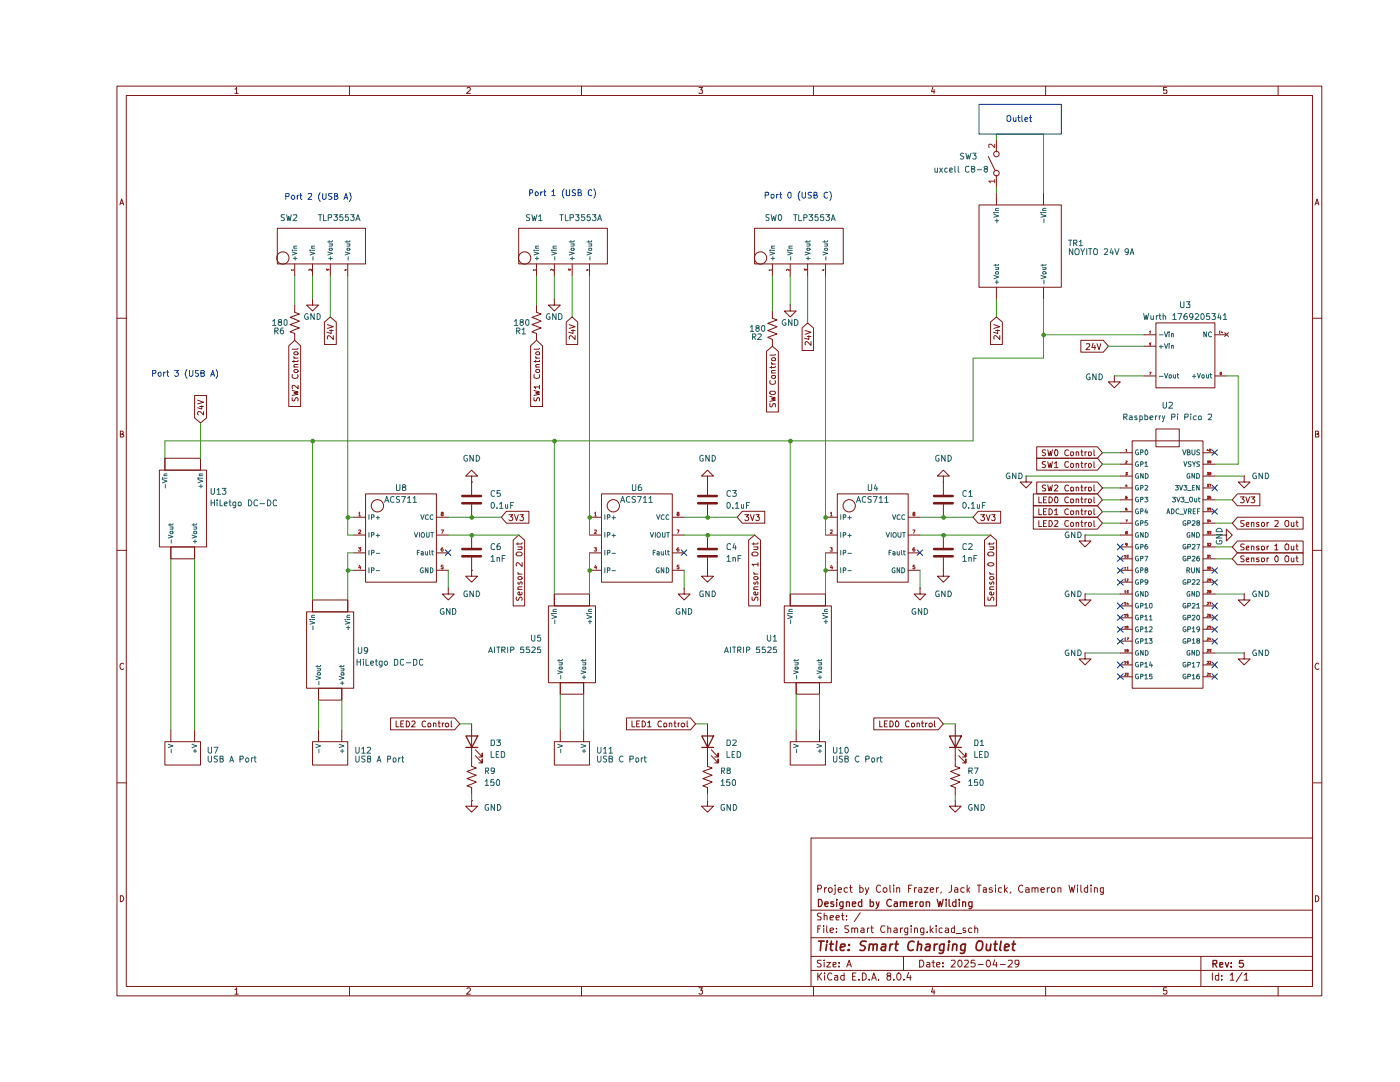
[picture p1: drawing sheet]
<svg xmlns="http://www.w3.org/2000/svg" width="279mm" height="216mm" viewBox="0 0 279 216" stroke-linecap="round" stroke-linejoin="round" font-family="sans-serif">
<g fill="none" stroke="#7a1815" stroke-width=".2">
<path d="M23.3 17.2h240.5v181.5h-240.5zM25.2 19h236.7v177.8h-236.7zM46.9 17.8l.3-.4v1.2M46.9 18.6h.7M69.7 17.2v1.8M93.2 17.6l.2-.2h.3l.2 .2v.3l-.8 .7h.8M116 17.2v1.8M139.5 17.4h.7l-.4 .5 .4 .1v.5h-.7M162.4 17.2v1.8M186.2 17.4l-.3 .9h.7M186.4 17.9v.7M208.7 17.2v1.8"/>
<path d="M232.8 17.4h-.6v.6l.6-.1 .1 .2-.1 .5-.6-.1M255.1 17.2v1.8M197.2 31.2l1.4 2.8M198.9 27.9v2.4M198.9 35v2.3M198.9 38.5v2.4M208.3 38.5v2.4M23.9 40.9l.4-1.2 .4 1.2M24 40.6h.6M55.3 45.6h17.7v7.1h-17.7zM58.8 52.7v2.3M62.4 59.7v1.2h1.2l-1.2 1.2-1.2-1.2h1.2"/>
<path d="M62.4 59.7h.1M62.4 52.7v2.3M65.9 52.7v2.3M69.4 52.7v2.3M103.5 45.6h17.7v7.1h-17.7zM107.1 52.7v2.3M110.6 59.7v1.2h1.2l-1.2 1.2-1.2-1.2h1.2M110.6 59.7h.1M110.6 52.7v2.3M114.2 52.7v2.3M117.7 52.7v2.3M150.6 45.6h17.7v7.1h-17.7z"/>
<path d="M154.1 52.7v2.3M157.7 52.7v2.3M161.2 52.7v2.3M164.7 52.7v2.3M195.4 40.9h16.4v16.4h-16.4zM198.9 57.3v2.4M208.3 57.3v2.4M262.4 40.9l.5-1.2 .3 1.2M262.5 40.6h.6M23.3 63.5h1.9M38.8 78.9h2.4v4.5l-1.2 1-1.2-1zM39.4 79.8l1.2 .5-1.2 .3"/>
<path d="M57.6 69l1.2-1.1 1.2 1.1v12.1h-2.4zM58.3 79.3v.6h.5l.2-.5 .2-.1 .3 .3-.1 .4M58.3 77.9l1.2 .3-.9 .2 .9 .3-1.2 .2M58.4 74.8l-.1 .5a.67 .67 0 0 0 .7 .2 .67 .67 0 0 0 .5-.5l-.2-.2M58.6 73.9l.2-.2h.5l.2 .4-.3 .2h-.3h-.2zM58.6 71.1v.2l.3 .2M58.6 73.2h.9M58.6 71.9v.4M58.6 71.5h.9M58.7 70.3l.5-.1 .2 .1 .1 .3-.2 .2h-.5l-.2-.2zM58.8 60.9v1.4l.9 .4-1.8 .6 1.8 .8-1.8 .7 1.8 .6-1.8 .8 .9 .3v1.4M59.5 76.9v.7l-.9-.7-.3 .1 .1 .6"/>
<path d="M59.5 72.7h-.7l-.2 .2 .2 .3M59.5 71.9l-.1 .2h-1.1M59.5 69.5l-.2 .2h-1M64.7 64.3l1.2-1.1 1.2 1.1v4.4h-2.4zM65.3 64.8l1.2 .4-1.2 .3M65.8 66h.7M66.1 65.8v.7l-.9-.2M66.5 67v.7l-.8-.7-.4 .2 .1 .4M105.9 69l1.2-1.1 1.2 1.1v12.1h-2.4zM106.6 79.3v.6a.41 .41 0 0 0 .4 0 .41 .41 0 0 0 .2-.5h.5v.6M106.6 77.9l1.1 .3-.8 .2 .8 .3-1.1 .2M106.7 74.8l-.1 .5 .5 .2 .6-.2-.1-.5"/>
<path d="M106.9 73.9l.2-.2h.5l.1 .6h-.5h-.2zM106.9 71.1v.2l.3 .2M106.9 73.2h.8M106.9 71.5h.8M106.9 71.9v.4M107 70.3h.7v.4l-.6 .1-.2-.2zM107.1 60.9v1.4l.9 .4-1.9 .6 1.9 .8-1.9 .7 1.9 .6-1.9 .8 1 .3v1.4M107.7 77.2h-1.1l.3 .4M107.7 72.7h-.6l-.2 .2 .2 .3M107.7 71.9v.2h-1.1M107.7 69.5l-.2 .2h-.9M107.7 76.9v.7"/>
<path d="M113 64.3l1.2-1.1 1.1 1.1v4.4h-2.3zM113.6 64.8l1.2 .4-1.2 .3M114 66h.8M114.4 65.8v.7l-.9-.2M114.8 67v.7l-.9-.7-.3 .2 .1 .4M153 70.1l1.1-1 1.2 1v12.1h-2.3zM153.6 79.1l1.1 .3-.7 .2 .7 .2-1.1 .3M153.6 78.2l.2-.1h.8l.1 .1v.4a.7 .7 0 0 1-1.1-.2zM153.7 75.9l-.1 .6 .5 .2 .6-.2v-.6M154 72.3l.1 .3h.1M154 74.4h.7M154 73.1v.4"/>
<path d="M154 72.6h.7M154.1 74.9h.6v.5h-.6zM154.1 71.5h.6v.4l-.6 .1zM154.1 62.1v1.4l1 .3-1.9 .7 1.9 .7-1.9 .8 1.9 .6-1.9 .7 .9 .4v1.4M154.7 73.9h-.6v.5M154.7 73.1l-.1 .2h-1M154.7 70.7l-.1 .2h-1M157.7 60.9v1.2h1.2l-1.2 1.1-1.2-1.1h1.2M157.7 60.9h.1M160.1 65.4l1.1-1 1.2 1v4.5h-2.3zM160.7 66l1.2 .3-1.2 .4M161.1 67.1h.8"/>
<path d="M161.4 67v.7l-.8-.2M161.9 68.2v.7l-.9-.7-.3 .2 .1 .4M197.7 64.3l1.2-1.1 1.1 1.1v4.4h-2.3zM198.3 64.8l1.2 .4-1.2 .3M198.7 66h.8M199.1 65.8v.7l-.8-.2M199.5 67v.7l-.8-.7-.4 .1 .1 .5M215.7 67.9h4.5l1 1.2-1 1.2h-4.5zM216.8 68.7l.6-.1 .1 .3-.8 .9h.8M218.2 68.5l-.3 .8h.8M218.5 68.9v.9M218.9 68.6l.4 1.2 .4-1.2"/>
<path d="M222.4 75v1.2h1.2l-1.2 1.2-1.2-1.2h1.2M222.4 75h.1M228.3 66.8h2.4M228.3 69.1h2.4M228.3 75h2.4M230.7 64.4h11.8v13h-11.8zM242.5 66.8h2.2M242.5 75h2.2M244.4 66.4l.8 .7M245.2 66.4l-.8 .7M261.9 63.5h1.9M24 86.6l.5-.1v-.4l-.5-.1v1.2h.5l.2-.3-.3-.3"/>
<path d="M31.8 93.8h9.4v15.3h-9.4zM32.9 91.4h7.1v2.4h-7.1zM32.9 91.4v2.4M39.8 81.1h.8M40 91.4v2.4M40.3 80.9v.7l-.9-.2M40.6 82.1v.7l-.7-.7h-.3l-.2 .2v.3l.2 .2M73 98.6h14.1v17.6h-14.1zM94.1 95h1.2l-1.2-1.2-1.2 1.2h1.2v1.2M94.1 96.2h.1M94.1 96.2v2.6M120 98.6h14.2v17.6h-14.2z"/>
<path d="M141.2 95h1.2l-1.2-1.2-1.2 1.2h1.2v1.2M141.2 96.2h.1M141.2 96.2v2.6M153.6 80.5v.5l.2 .2 .3-.2a.47 .47 0 0 1 .6-.4v.6M167.1 98.6h14.1v17.6h-14.1zM188.3 95h1.2l-1.2-1.2-1.2 1.2h1.2v1.2M188.3 96.2h.1M188.3 96.2v2.6M204.8 95v1.2h1.2l-1.2 1.2-1.2-1.2h1.2M204.8 95h.1M206.2 98.6h12.8l1 1.1-1 1.2h-12.8zM206.9 89.2h12.1l1 1.1-1 1.1h-12.1z"/>
<path d="M206.9 96.2h12.1l1 1.2-1 1.2h-12.1zM206.9 91.4h12.1l1 1.2-1 1.2h-12.1zM207.3 99.1v1.2h.6M208.3 99.7h.4M208.7 89.8l-.4-.1-.3 .3 .1 .3 .5 .1v.4h-.6M208.7 96.9l-.4-.1-.3 .2 .1 .3 .5 .2v.5h-.6M208.7 92.1h-.6l-.1 .2 .1 .3 .5 .2v.4h-.6M208.8 99.1h-.5v1.2h.5M209.1 89.7l.3 1.2 .2-.8 .2 .8 .2-1.2M209.1 96.8l.3 1.2 .2-.9 .2 .9 .2-1.2M209.1 92.1l.3 1.2 .2-.8 .2 .8 .2-1.2M209.4 99.1a.6 .6 0 0 1 .6 .6 .6 .6 0 0 1-.6 .6z"/>
<path d="M210.5 96.9l.4-.1 .2 .3-.7 .9h.7M210.5 92.5l.3-.4v1.2M210.5 93.3h.6M210.5 99.2l.4-.1a.78 .78 0 0 1 0 1.2l-.4-.1zM210.5 89.8l.4-.1a.78 .78 0 0 1 0 1.2l-.4-.1zM213.2 99.2l-.2-.1a.6 .6 0 0 0-.5 .6 .6 .6 0 0 0 .5 .6l.2-.1M213.2 89.8l-.2-.1a.6 .6 0 0 0-.5 .6 .6 .6 0 0 0 .5 .6l.2-.1M213.2 96.9l-.2-.1a.67 .67 0 0 0-.5 .5 .67 .67 0 0 0 .2 .7l.5-.1M213.2 92.2l-.5-.1a.67 .67 0 0 0-.2 .7 .67 .67 0 0 0 .5 .5l.2-.2M213.7 99.7l.5-.1v.6h-.5zM213.7 97.3h.5v.7l-.5-.1zM213.7 92.6l.1-.1h.4v.7l-.4 .1-.1-.2z"/>
<path d="M213.8 90.2h.4l.1 .1v.4l-.3 .2-.3-.1zM214.8 99.7l.4-.1 .1 .7M214.8 90.3l.4-.1 .1 .7M214.8 97.3l.3-.1 .2 .2v.6M214.8 92.6l.1-.1 .4 .1v.7M214.8 90.2v.7M214.8 92.5v.8M214.8 97.2v.8M214.8 99.6v.7M215.7 99.6h.4M215.7 90.2h.4M215.7 97.2h.4"/>
<path d="M215.7 92.5h.4M215.9 99.1v1.1l.2 .1M215.9 89.7v1.1l.2 .1M215.9 96.8v1.2h.2M215.9 92.1v1.1l.2 .1M216.5 90.2v.7M216.5 92.5v.8M216.5 97.2v.8M216.5 99.6v.7M216.9 99.6h-.3l-.1 .1M216.9 90.2h-.3l-.1 .1M216.9 97.2l-.4 .1v.2"/>
<path d="M216.9 92.5h-.2l-.2 .2M217.2 99.7l.4-.1 .2 .1-.1 .5h-.5zM217.2 90.3l.4-.1 .2 .1-.1 .5h-.5zM217.2 97.3h.5l.1 .5-.2 .2-.4-.1zM217.2 92.6l.4-.1 .2 .2v.3l-.2 .3-.4-.2zM218.3 99.1v1.1l.2 .1M218.3 89.7v1.1l.2 .1M218.3 96.8v1.2h.2M218.3 92.1v1.1l.2 .1M223.6 99.7h2.3M223.6 90.3h2.3M223.6 92.6h2.3"/>
<path d="M223.6 95h2.3M223.6 97.4h2.3M225.9 88h14.2v49.3h-14.2zM230.7 85.6h4.6v3.6h-4.6zM240.1 99.7h2.4M240.1 90.3h2.4M240.1 92.6h2.4M240.1 95h2.4M240.1 97.4h2.4M246.9 98.6h4.5v2.3h-4.5l-1-1.2zM247.5 99.1h.8l-.4 .5 .4 .2-.1 .4h-.7M248.3 95v1.2h1.2l-1.2 1.2-1.2-1.2h1.2"/>
<path d="M248.3 95h.1M248.6 99.1l.4 1.2 .4-1.2M249.7 99.1h.7l-.4 .5 .4 .2-.1 .4h-.6M262.5 86.6l.6-.1v-.4l-.6-.1v1.2h.6l.1-.3-.3-.3M23.3 109.8h1.9M34.1 109.1h4.7v2.4h-4.7zM34.1 109.1v2.4M38.8 109.1v2.4M62.4 119.7h7v2.4h-7zM62.4 119.7v2.4M69.4 119.7v2.4M70.6 103.2h2.4"/>
<path d="M70.6 106.8h2.4M70.6 110.3h2.4M70.6 113.8h2.4M87.1 103.2h2.4M87.1 106.8h2.4M87.1 110.3h2.4M87.1 113.8h2.4M89.5 117.3v1.2h1.1l-1.1 1.2-1.2-1.2h1.2M89.5 117.3h.1M94.1 113.8v1.2h1.2l-1.2 1.2-1.2-1.2h1.2M94.1 113.8h.1M94.1 100.7v2.5"/>
<path d="M94.1 106.8v2.6M94.1 111.3v2.5M101.1 102h4.5v2.4h-4.5l-1.1-1.2zM101.6 102.7h.7l-.4 .4 .3 .1v.6l-.5 .1-.1-.2M102.4 107.8l1.1-1 1.2 1v13.1h-2.3zM102.7 102.7l.4 1.2 .3-1.2M103.1 119.1v.6h.4l.2-.5 .2-.1 .3 .3-.1 .4M103.2 110.2a.82 .82 0 0 1 1 .2l-.2 .5h-.8l-.2-.2zM103.3 115.2l.2-.1h.5l.2 .3-.3 .3h-.3l-.2-.1zM103.3 114.2l.3 .4M103.3 117.6h.9M103.3 114.6h.9"/>
<path d="M103.3 109.1h.9M103.3 108.3v.4M103.4 116.2l-.1 .2 .3 .2 .4-.5 .2 .1-.1 .4M103.8 102.7h.7l-.4 .4 .4 .1v.5l-.2 .2h-.4l-.1-.2M104 109.1l.2 .2-.2 .3h-.7M104.1 118.2l.1 .3-.2 .2h-.5l-.2-.4 .4-.2 .1 .6M104.2 117.1h-.7l-.2 .2 .2 .3M104.2 112.3v.7l-.9-.7-.3 .2 .1 .4M104.2 108.3l-.1 .2h-1.1M110.6 118.5h7.1v2.4h-7.1zM110.6 118.5v2.4M117.7 103.2h2.3"/>
<path d="M117.7 106.8h2.3M117.7 110.3h2.3M117.7 113.8h2.3M117.7 118.5v2.4M134.2 103.2h2.3M134.2 106.8h2.3M134.2 110.3h2.3M134.2 113.8h2.3M136.5 117.3v1.2h1.2l-1.2 1.2-1.1-1.2h1.1M136.5 117.3h.1M141.2 113.8v1.2h1.2l-1.2 1.2-1.2-1.2h1.2M141.2 113.8h.1"/>
<path d="M141.2 100.7v2.5M141.2 106.8v2.6M141.2 111.3v2.5M148.1 102h4.5v2.4h-4.5l-1-1.2zM148.6 102.7h.8l-.4 .4 .3 .1v.6l-.5 .1-.2-.2M149.4 107.8l1.2-1 1.2 1v13.1h-2.4zM149.7 102.7l.5 1.2 .3-1.2M150.1 119.1v.6h.5l.2-.5 .2-.1 .3 .3-.1 .4M150.1 110.3a.86 .86 0 0 1 1.2 .1l-.2 .5h-.8l-.2-.2zM150.4 115.2l.2-.1h.5l.2 .3-.3 .3h-.3l-.2-.1zM150.4 114.2l.3 .4M150.4 117.6h.9"/>
<path d="M150.4 114.6h.9M150.4 109.1h.9M150.4 108.3v.4M150.5 116.2l-.1 .2 .3 .2 .4-.5 .2 .1-.1 .4M150.8 102.7h.7l-.3 .4 .3 .1v.5l-.1 .2h-.4l-.2-.2M151.1 109.1l.2 .2-.2 .3h-.7M151.2 118.2l.1 .3-.2 .2h-.5l-.2-.4 .4-.2v.6M151.3 117.1h-.7l-.2 .2 .2 .3M151.3 112.6h-1.2l.3 .3M151.3 108.3l-.1 .2h-1.1M151.3 112.3v.6M157.7 118.5h7v2.4h-7z"/>
<path d="M157.7 118.5v2.4M164.7 103.2h2.4M164.7 106.8h2.4M164.7 110.3h2.4M164.7 113.8h2.4M164.7 118.5v2.4M181.2 103.2h2.4M181.2 106.8h2.4M181.2 110.3h2.4M181.2 113.8h2.4M183.6 117.3v1.2h1.1l-1.1 1.2-1.2-1.2h1.2M183.6 117.3h.1"/>
<path d="M188.3 113.8v1.2h1.2l-1.2 1.2-1.2-1.2h1.2M188.3 113.8h.1M188.3 100.7v2.5M188.3 106.8v2.6M188.3 111.3v2.5M195.2 102h4.5v2.4h-4.5l-1-1.2zM195.7 102.7h.8l-.4 .4 .3 .1 .1 .2-.1 .4-.5 .1-.2-.2M196.5 107.8l1.2-1 1.2 1v13.1h-2.4zM196.8 102.7l.4 1.2 .4-1.2M197.2 119.1v.6h.5l.1-.5 .3-.1 .2 .3v.4M197.2 112.4a.75 .75 0 0 1 1.1 .3 .78 .78 0 0 1-1.1 0zM197.2 110.3a.86 .86 0 0 1 1.1 .1l-.1 .5h-.9l-.1-.2z"/>
<path d="M197.5 115.2l.2-.1h.5l.1 .3-.2 .3h-.3l-.2-.1zM197.5 114.2l.3 .4M197.5 117.6h.8M197.5 114.6h.8M197.5 109.1h.8M197.5 108.3v.4M197.6 116.2l-.1 .2 .3 .2 .4-.5 .1 .1v.4M197.9 102.7h.7l-.3 .4h.1l.2 .3-.1 .4-.4 .1-.2-.2M198.2 109.1l.1 .2-.1 .3h-.7M198.3 118.2v.3l-.1 .2h-.5l-.2-.4 .3-.2 .1 .6M198.3 117.1h-.6l-.2 .2 .2 .3M198.3 108.3v.2h-1.1"/>
<path d="M206.2 103.2h12.8l1 1.2-1 1.2h-12.8zM206.2 100.9h12.8l1 1.2-1 1.1h-12.8zM207.3 103.9v1.2h.6M207.3 101.5v1.2h.6M208.3 104.4h.4M208.3 102.1h.4M208.8 103.9h-.5v1.2h.5M208.8 101.5h-.5v1.2h.5M209.4 103.9h.4a.66 .66 0 0 1 .2 .7 .66 .66 0 0 1-.6 .5zM209.4 101.5a.6 .6 0 0 1 .6 .6 .6 .6 0 0 1-.6 .6zM210.5 104l.5-.1 .1 .3-.7 .9h.7M210.5 101.9l.3-.4v1.2"/>
<path d="M210.5 102.7h.6M213.2 104l-.5-.1a.67 .67 0 0 0-.2 .7 .67 .67 0 0 0 .5 .5l.2-.2M213.2 101.6l-.2-.1a.6 .6 0 0 0-.5 .6 .6 .6 0 0 0 .5 .6l.2-.1M213.7 104.4l.1-.2 .4 .1v.7l-.4 .1-.1-.2zM213.7 102l.5-.1v.7h-.5zM214.8 104.4l.1-.2 .4 .2v.7M214.8 102l.4-.1 .1 .8M214.8 101.9v.8M214.8 104.2v.9M215.7 104.2h.4M215.7 101.9h.4M215.9 103.9v1.1l.2 .1"/>
<path d="M215.9 101.5v1.1l.2 .1M216.5 106.8v1.1h1.2l-1.2 1.2-1.1-1.2h1.1M216.5 106.8h.1M216.5 118.5v1.2h1.2l-1.2 1.2-1.1-1.2h1.1M216.5 118.5h.1M216.5 101.9v.8M216.5 104.2v.9M216.9 104.2h-.2l-.2 .3M216.9 101.9h-.3l-.1 .2M217.2 104.4l.4-.2 .2 .3v.3l-.2 .3-.4-.2zM217.2 102l.4-.1 .2 .2-.1 .5h-.5zM218.3 103.9v1.1l.2 .1"/>
<path d="M218.3 101.5v1.1l.2 .1M223.6 104.4h2.3M223.6 102.1h2.3M223.6 106.8h2.3M223.6 113.8h2.3M223.6 109.1h2.3M223.6 111.5h2.3M223.6 116.2h2.3M223.6 118.5h2.3M240.1 104.4h2.4M240.1 102.1h2.4M240.1 106.8h2.4"/>
<path d="M240.1 113.8h2.4M240.1 109.1h2.4M240.1 111.5h2.4M240.1 116.2h2.4M240.1 118.5h2.4M243.6 106.8h1.1v-1.2l1.2 1.2-1.2 1.1v-1.1M243.6 106.8h.1M246.9 107.9h13.2v2.4h-13.2l-1-1.2zM246.9 110.3h13.2v2.4h-13.2l-1-1.2zM246.9 103.2h13.2v2.4h-13.2l-1-1.2zM248.3 118.5v1.2h1.2l-1.2 1.2-1.2-1.2h1.2M248.3 118.5h.1"/>
<path d="M248.3 108.6l-.5-.1-.2 .2v.4l.7 .3-.2 .3h-.5M248.3 111h-.7v.3l.7 .5-.3 .3-.4-.1M248.3 103.9l-.7 .1v.3l.7 .4-.3 .4-.4-.1M248.7 109.4l.5-.2-.1-.2-.4 .1v.5l.1 .1h.4M248.7 111.7l.5-.1v-.3h-.4l-.1 .2v.4l.2 .2 .3-.1M248.7 104.6h.5l-.1-.4-.4 .2v.5l.2 .2 .3-.1M249.7 109.1h.5v.6M249.7 111.4l.5-.1v.8M249.7 104.4l.2-.2 .3 .1v.8M249.7 104.2v.9M249.7 109v.7M249.7 111.3v.8"/>
<path d="M251.3 109.1l-.4-.1-.1 .1 .1 .3h.4v.3h-.5M251.3 111.3h-.5v.2v.2l.5 .1v.2h-.5M251.3 104.3l-.4-.1-.1 .2 .1 .2 .4 .1v.3h-.5M251.8 109.1h.5v.6l-.5-.1zM251.8 111.4l.5-.1v.7h-.5zM251.8 104.4l.1-.2 .4 .1v.7l-.4 .1-.1-.2zM252.9 104.2v.9M252.9 109v.7M252.9 111.3v.8M253.2 109l-.3 .2M253.2 111.3h-.2l-.1 .2M253.2 104.2l-.3 .3"/>
<path d="M254.4 108.9h.2l.1-.4v1.2M254.4 104h.7v.4l-.7 .7h.7M254.4 109.7h.7M254.6 111l.2-.1 .3 .3v.6l-.4 .3a.7 .7 0 0 1-.1-1.1zM256.5 108.7l.3-.2 .4 .2v.9l-.2 .1h-.4l-.2-.3zM256.5 111.1l.3-.2 .4 .2v.8l-.3 .2-.4-.2zM256.6 103.9h.4l.2 .2v.8l-.3 .2-.3-.1a.87 .87 0 0 1 0-1.1zM257.7 109l.1 .7 .4-.1M257.7 111.3v.6l.2 .2 .3-.1M257.7 104.2v.7l.2 .2 .3-.2M258.2 104.2v.9M258.2 109v.7"/>
<path d="M258.2 111.3v.8M258.6 104.2h.5M258.6 109h.5M258.6 111.3h.5M258.8 108.5v1.1l.3 .1M258.8 110.9v1l.3 .2M258.8 103.9v1l.3 .2M261.9 109.8h1.9M24.7 132.5l-.3-.2a.65 .65 0 0 0-.5 .7 .65 .65 0 0 0 .5 .6l.3-.2M61.2 122.1h9.4v15.2h-9.4zM63.6 137.3h4.6v2.4h-4.6zM63.6 137.3v2.4"/>
<path d="M68.2 137.3v2.4M109.4 120.9h9.4v15.3h-9.4zM111.8 136.2h4.7v2.3h-4.7zM111.8 136.2v2.3M116.5 136.2v2.3M156.5 120.9h9.4v15.3h-9.4zM158.9 136.2h4.6v2.3h-4.6zM158.9 136.2v2.3M163.5 136.2v2.3M216.5 130.3v1.2h1.2l-1.2 1.2-1.1-1.2h1.1M216.5 130.3h.1M223.6 120.9h2.3"/>
<path d="M223.6 123.3h2.3M223.6 125.6h2.3M223.6 127.9h2.3M223.6 130.3h2.3M223.6 132.7h2.3M223.6 135h2.3M240.1 120.9h2.4M240.1 123.3h2.4M240.1 125.6h2.4M240.1 127.9h2.4M240.1 130.3h2.4M240.1 132.7h2.4"/>
<path d="M240.1 135h2.4M248.3 130.3v1.2h1.2l-1.2 1.2-1.2-1.2h1.2M248.3 130.3h.1M263.2 132.5l-.3-.2a.65 .65 0 0 0-.5 .7 .65 .65 0 0 0 .5 .6l.3-.2M23.3 156.2h1.9M32.9 148h7.1v4.7h-7.1zM34.1 145.6v2.4M38.8 145.6v2.4M62.4 148h7v4.7h-7zM63.6 145.6v2.4M68.2 145.6v2.4M77.9 143.3h12.8l1.1 1.1-1.1 1.2h-12.8z"/>
<path d="M79.1 143.8v1.2h.5M80 144.4h.4M80.6 143.8h-.6v1.2h.6M81.1 143.8a.66 .66 0 0 1 .6 .5 .66 .66 0 0 1-.2 .7h-.4zM82.2 144l.4-.2 .3 .4-.8 .8h.8M84.9 144l-.2-.2a.67 .67 0 0 0-.5 .6 .67 .67 0 0 0 .3 .6l.4-.1M85.4 144.4h.5v.6l-.5-.1zM86.5 144.4l.3-.1 .2 .1v.6M86.5 144.3v.7M87.4 144.3h.5M87.6 143.8v1.2h.3M88.3 144.3v.7"/>
<path d="M88.6 144.3l-.3 .1v.1M89 144.4h.5v.5l-.1 .1h-.4l-.1-.1zM90.1 143.8v1.2h.1M94.1 144.4v8.5l1 .3-1.9 .7 1.9 .8-1.9 .7 1.9 .6-1.9 .8 .9 .3v1.5M94.1 159.8v1.1h1.2l-1.2 1.2-1.2-1.2h1.2M94.1 159.8h.1M94.9 150.8l1.3 1.4v-.7v.7h-.6M94.9 149.6l1.3 1.4v-.7v.7h-.6M110.6 148h7.1v4.7h-7.1zM111.8 145.6v2.4M116.5 145.6v2.4M125 143.3h12.8l1 1.1-1 1.2h-12.8z"/>
<path d="M126.1 143.8v1.2h.6M127.1 144.4h.4M127.6 143.8h-.5v1.2h.5M128.2 143.8a.66 .66 0 0 1 .6 .5 .66 .66 0 0 1-.2 .7h-.4zM129.3 144.2l.3-.4v1.2M129.3 145h.6M132 144a.43 .43 0 0 0-.6 0 .43 .43 0 0 0-.1 .5l.2 .5 .5-.1M132.5 144.4h.5v.6l-.5-.1zM133.6 144.4l.3-.1 .2 .1v.6M133.6 144.3v.7M134.5 144.3h.4M134.7 143.8v1.2h.2"/>
<path d="M135.4 144.3v.7M135.6 144.3l-.2 .1v.1M136 144.4h.5l.1 .5-.1 .1h-.4l-.2-.1zM137.1 143.8v1.2h.2M141.2 144.4v8.5l.9 .3-1.8 .7 1.8 .8-1.8 .7 1.8 .6-1.8 .8 .9 .3v1.5M141.2 159.8v1.1h1.2l-1.2 1.2-1.2-1.2h1.2M141.2 159.8h.1M142 150.8l1.3 1.4v-.7v.7h-.7M142 149.6l1.3 1.4v-.7v.7h-.7M157.7 148h7v4.7h-7zM158.9 145.6v2.4M163.5 145.6v2.4"/>
<path d="M174.4 143.3h12.9l1 1.1-1 1.2h-12.9zM175.6 143.8v1.2h.5M176.5 144.4h.4M177.1 143.8h-.6v1.2h.6M177.6 143.8a.66 .66 0 0 1 .7 .5 .66 .66 0 0 1-.3 .7h-.4zM179 143.8a.71 .71 0 0 1 .2 1.2h-.3l-.2-.1v-.8zM181.4 144l-.3-.2-.4 .4v.6l.2 .2 .5-.1M181.9 144.4h.5l.1 .5-.2 .1-.4-.1zM183 144.4l.4-.1 .1 .1v.6M183 144.3v.7M183.9 144.3h.5M184 143.8v1.1l.1 .1h.3"/>
<path d="M184.7 144.3v.7M185.1 144.3l-.4 .2M185.5 144.4h.5l.1 .5-.2 .1h-.3l-.2-.1zM186.5 143.8v1.1l.2 .1M190.6 159.8v1.1h1.2l-1.2 1.2-1.1-1.2h1.1M190.6 159.8h.1M190.6 144.4v8.5l1 .3-1.9 .7 1.9 .8-1.9 .7 1.9 .6-1.9 .8 .9 .3v1.5M191.3 150.8l1.5 1.4v-.7v.7h-.7M191.3 149.6l1.5 1.4v-.7v.7h-.7M261.9 156.2h1.9M24 178.7h.4a.66 .66 0 0 1 .3 .8 .66 .66 0 0 1-.7 .4zM161.9 167.2h100v29.6h-100z"/>
<path d="M163.2 177.4h.5l.3-.3-.3-.5h-.5v1.5M164.6 177.1v1M165 177.1l-.4 .1v.2M165.4 177.2h.6l.1 .6-.3 .3h-.2l-.3-.3zM166.7 177.1v1.2l-.3 .2M166.7 176.6v.2M167.3 177.5h.7l-.1-.3-.5-.1-.1 .2 .1 .7h.5M169.1 177.2l-.4-.1-.2 .3v.4l.2 .3 .4-.1M169.6 177.1h.5M169.7 176.6v1.2l.2 .3h.2M171.6 177.2l.4-.1 .3 .3v.4l-.3 .3-.4-.1M171.6 176.6v1.5"/>
<path d="M172.7 177.1l.3 1M173.4 177.1l-.4 1-.3 .4M175.7 176.8a.55 .55 0 0 0-.7 0 .55 .55 0 0 0-.1 .7l.1 .3a.45 .45 0 0 0 .7 .1M176.3 177.2l.5-.1 .2 .3v.4l-.2 .3h-.3l-.3-.3zM177.6 176.6v1.2l.2 .3M178.4 176.6v.2M178.4 177.1v1M179 177.2h.5v.9M179 177.1v1M181.3 177.3h.5M182 176.6h-.7v1.5M182.5 177.1v1"/>
<path d="M182.9 177.1l-.3 .1-.1 .2M183.4 177.2l.4-.1 .2 .2v.8M184 177.5h-.6l-.1 .2 .2 .4 .5-.1M184.5 177.1h.7l-.7 1h.7M185.6 177.5h.7l-.1-.4-.6 .2v.5l.3 .3 .3-.1M186.9 177.1v1M187.3 177.1l-.3 .1-.1 .2M187.8 178v.2M189.9 176.6v1.2l-.5 .3M190.6 177.2l.4-.1 .1 .2v.8M191.1 177.5h-.5l-.1 .2 .2 .4 .4-.1M192.4 177.2l-.4-.1-.3 .3v.4l.3 .3 .4-.1"/>
<path d="M193 176.6v1.5M193.2 177.5l.3 .6M193.5 177.1l-.5 .5M195 176.6h.8M195.4 176.6v1.5M196.2 177.2h.6v.9M196.8 177.5h-.6v.5h.6M198 177.2l-.3-.1-.3 .2 .1 .2 .5 .1v.4h-.6M198.7 176.6v.2M198.7 177.1v1M199.9 177.2h-.6v.7l.2 .2 .4-.1M200.5 176.6v1.5"/>
<path d="M200.6 177.5l.5 .6M201.1 177.1l-.6 .5M201.7 178l-.1 .2M204.1 176.8a.55 .55 0 0 0-.7 0 .55 .55 0 0 0-.1 .7l.2 .5 .3 .1 .3-.2M204.7 177.2l.4-.1 .3 .2v.8M205.4 177.5h-.7v.5h.7M206 177.2h.6v.9M206 177.1v1M206.6 177.3l.2-.2 .4 .1v.9M207.7 177.5h.7l-.1-.4-.6 .2v.5l.3 .3 .3-.1M209 177.1v1M209.4 177.1l-.3 .1-.1 .2"/>
<path d="M209.9 177.2a.36 .36 0 0 1 .6 .2v.6l-.4 .1-.2-.2zM211.1 177.2h.6v.9M211.1 177.1v1M213.3 176.6l.4 1.5 .2-1.1 .3 1.1 .3-1.5M215 176.6v.2M215 177.1v1M215.7 176.6v1.2l.3 .3M217.1 177.2l-.5-.1-.2 .3v.4l.2 .3 .5-.1M217.1 176.6v1.5M217.7 176.6v.2M217.7 177.1v1M218.4 177.2l.4-.1 .2 .2v.8"/>
<path d="M218.4 177.1v1M220.2 177.1v1.3h-.6M220.2 177.2h-.6v.7l.3 .2 .3-.1M262.5 178.7h.4a.66 .66 0 0 1 .3 .8 .66 .66 0 0 1-.7 .4zM46.9 197.4l.3-.3v1.3M46.9 198.4h.7M69.7 196.8v1.9M93.2 197.3l.2-.2h.3l.2 .2v.3l-.8 .8h.8M116 196.8v1.9M139.5 197.1h.7l-.4 .5 .4 .1v.5l-.2 .2h-.3l-.2-.2M161.9 193.6h100M161.9 190.8h100"/>
<path d="M161.9 187.1h100M161.9 181.6h100M162.4 196.8v1.9M163.2 194.1v1.5M163.2 185.3h.4M163.4 194.7l.6 .9M163.8 184.7h-.6v1.4M163.9 191.6h-.7v.6a.49 .49 0 0 1 .5 .1 .49 .49 0 0 1 .1 .6h-.7M163.9 182.3h-.7a.49 .49 0 0 0 .1 .5 .49 .49 0 0 0 .5 .2v.6h-.7M164 194.1l-.8 .9M164.4 184.7v.1M164.4 185.2v.9"/>
<path d="M164.5 191.6v.1M164.5 182.8l.5-.1 .1 .9M164.5 182.2v1.4M164.5 192v1M164.6 194.1v.2M164.6 194.6v1M165 192h.7l-.7 1h.7M165 184.7v1.2l.2 .2M165.7 185.7l.6-.2-.1-.3-.5 .1v.6l.2 .2 .4-.1M165.7 183.1l.6-.1v-.3h-.6v.2v.7h.6M166 194.3a.55 .55 0 0 0-.7 0 .55 .55 0 0 0-.1 .7l.1 .3a.37 .37 0 0 0 .3 .3 .37 .37 0 0 0 .4-.2M166.3 192.5l.5-.1v-.3h-.5v.8h.5"/>
<path d="M166.6 194.6h.5l.1 1M166.8 183.1l.7-.1-.1-.3h-.5l-.1 .2 .1 .7h.5M166.9 185.9v.2M166.9 185.3h.1M167.2 195h-.4l-.3 .2 .3 .4 .4-.1M167.4 192.8v.2M167.4 192.1v.1M168 182.7h.5M168.1 182.2v1.2l.1 .2h.3M168.5 194.6h-.5l-.2 .3v.4l.2 .3 .5-.1M168.5 194.1v1.5M169 193l.5-1.4 .4 1.4"/>
<path d="M169 183.5v.1M169 182.7v.2M169.1 192.5h.7M169.4 184.7l-.8 .1v.5l.8 .4-.3 .4-.5-.1M170 185.3l.2-.1 .4 .1v.8M170 185.2v.9M170.2 194.8h.5M170.6 185.3l.1-.1 .5 .1v.8M170.8 194.1h-.6v1.5h.6M171.4 195.4v.2M171.7 182.1l-1.2 1.8M171.8 185.3l.5-.1 .1 .1v.8"/>
<path d="M172.1 194.1h.3l.5 .4v.7l-.5 .4h-.3zM172.4 185.5l-.6 .3v.1l.2 .2 .4-.1M173.1 185.2v.9M173.5 195.4v.2M173.5 185.2l-.4 .2M173.8 185.2h.5M174 195.6l.4-1.5 .5 1.5M174 184.7v1.2l.3 .2M174.1 195.2h.6M175.3 195.4v.2M176.6 184.8l-.6-.1a.7 .7 0 0 0-.3 .9 .7 .7 0 0 0 .8 .4l.1-.1M177.2 185.3l.2-.1 .4 .1v.8"/>
<path d="M177.2 184.7v1.4M177.3 194.7l-.3-.2 .3-.4 .5 .2-.1 .3a.56 .56 0 0 0-.6 .3 .56 .56 0 0 0 0 .6l.4 .1 .3-.2v-.5l-.3-.2M178.4 195.4v.2M178.4 185.3l.5-.1 .1 .1v.8M179 185.5l-.6 .3v.1l.2 .2 .4-.1M179.3 194.1a.75 .75 0 0 1 .5 .8 .75 .75 0 0 1-.5 .7 .92 .92 0 0 1 0-1.5zM179.7 185.2v.9M180.1 185.2l-.4 .2M180.3 190.8v2.8M180.4 195.4v.2M181.2 185.2l-.1 1.3h-.5M181.2 185.3l-.5-.1-.2 .2v.4l.2 .3 .5-.1"/>
<path d="M181.3 194.1l-.3 1h.8M181.7 194.6v1M181.8 184.7v.1M181.8 185.2v.9M182.5 185.3l.2-.1 .4 .1v.8M182.5 185.2v.9M183.5 191.6h.6a.76 .76 0 0 1 .2 .9 .76 .76 0 0 1-.8 .5zM184.4 185.2v1.1l-.2 .2h-.4M184.4 185.3l-.4-.1-.3 .2 .1 .6h.6M185 192.1l.3-.1 .3 .2v.8M185.1 185.9v.2M185.6 192.4l-.7 .2 .2 .4 .5-.1"/>
<path d="M185.6 184.7v1.4M185.8 185.6l.4 .5M186 192h.5M186.2 197.1l-.3 .9h.7M186.2 191.6v1.3l.3 .1M186.2 185.2l-.6 .5M186.4 197.5v.9M186.8 184.7v.1M186.8 185.2v.9M186.9 192.5l.7-.1-.2-.4-.5 .2v.6l.3 .2 .3-.1M188 185.3l-.3-.1-.3 .1v.6l.3 .2 .3-.1M188.2 192.8v.2"/>
<path d="M188.2 192.1v.1M188.7 185.3l.3-.1 .3 .1v.8M189.3 185.5l-.7 .3 .2 .3 .5-.1M189.9 191.7l.6-.1 .1 .3-.8 1.1h.8M190.5 185.3l-.4-.1-.2 .1v.6l.2 .2 .4-.1M190.5 184.7v1.4M190.8 186.3h1.1M191.3 191.7l.1-.1a.68 .68 0 0 1 .7 .6 .68 .68 0 0 1-.6 .8 .89 .89 0 0 1-.2-1.3zM192.5 191.7l.7-.1 .1 .3-.9 1.1h.9M192.7 185.3l-.4-.1-.1 .2 .1 .3h.4l.1 .2-.2 .2-.4-.1M193.9 185.3l-.4-.1-.2 .2v.4l.2 .3 .4-.1M194.5 191.6h-.6l-.1 .6h.7l.1 .5-.2 .3-.6-.2"/>
<path d="M194.5 185.3l.2-.1 .4 .1v.8M194.5 184.7v1.4M195.2 192.4h1M197 191.7l.1-.1a.68 .68 0 0 1 .6 .6 .68 .68 0 0 1-.5 .8 .89 .89 0 0 1-.2-1.3zM198.5 191.5l-.3 1h.8M198.9 192v1M199.6 192.4h1M201.2 191.7l.7-.1 .1 .6-.9 .8h.9M203.3 192.2l-.2 .2h-.4l-.1-.7 .7-.1v.3l-.1 .9-.5 .2M208.7 196.8v1.9M232.8 197.1h-.6v.6l.6-.1 .1 .2-.1 .5-.4 .1-.2-.2M239.7 190.8v6"/>
<path d="M241.9 194.1v1.5M243.2 194.6h-.6l-.1 .3 .1 .6h.6M243.2 194.1v1.5M243.8 195.4v.2M243.8 194.6v.2M245.5 194.6l.4-.5v1.5M245.5 195.6h.8M247.9 194.1l-1.2 1.8M248.3 194.6l.4-.5v1.5M248.3 195.6h.8M255.1 196.8v1.9"/>
<circle cx="198.9" cy="34.5" r=".55"/>
<circle cx="198.9" cy="30.7" r=".55"/>
<circle cx="56.4" cy="51.5" r="1.23"/>
<circle cx="104.7" cy="51.5" r="1.23"/>
<circle cx="151.8" cy="51.5" r="1.23"/>
<circle cx="75.3" cy="100.9" r="1.23"/>
<circle cx="122.4" cy="100.9" r="1.23"/>
<circle cx="169.5" cy="100.9" r="1.23"/>
</g>
<g fill="none" stroke="#7a1815" stroke-width=".25">
<path d="M93 146.9h2.3l-1.1 2.2zM93 149.1h2.3M140.1 146.9h2.3l-1.2 2.2zM140.1 149.1h2.3M189.5 146.9h2.4l-1.2 2.2zM189.5 149.1h2.4M163.3 179.5a.72 .72 0 0 1 .8 .7 .72 .72 0 0 1-.8 .7zM166.4 180h-.5l-.1 .1 .1 .2 .5 .2v.3h-.6M167 179.5v.1M167 180v.9M168.9 180v.9M172 180h-.6a.6 .6 0 0 0 .1 .9l.5-.1"/>
<path d="M172 179.5v1.4M173.7 180h.6v.2v.6h-.6M173.7 179.5v1.4M174.9 180l.3 .9M175.4 180l-.2 .9-.3 .4M177.9 179.6a.68 .68 0 0 0-1 .4 .68 .68 0 0 0 .7 .9l.3-.2M178.5 180h.5l.1 .9M179.7 180v.9M182.7 180v.9M183.1 180h-.2l-.2 .2M183.7 180h.5v.7l-.2 .2-.3-.1zM184.8 180v.9"/>
<path d="M187 179.5l.4 1.4 .2-1 .3 1 .3-1.4M188.8 179.5v.1M188.8 180v.9M189.4 179.5v1.1l.3 .3M190.8 180h-.6a.6 .6 0 0 0 .1 .9l.5-.1M190.8 179.5v1.4M191.4 179.5v.1M191.4 180v.9M192.1 180v.9M164.6 180.4l.7-.1-.1-.3h-.5l-.1 .1 .1 .7h.5M168.2 180.8l-.3 .1-.2-.2-.1-.5 .1-.2h.5v1.1l-.2 .2-.3-.1M168.9 180h.5l.1 .9"/>
<path d="M170.1 180.4l.7-.1-.1-.3h-.5l-.1 .1 .1 .7h.5M179.1 180.3h-.5l-.2 .3 .2 .3 .5-.1M179.7 180h.6l.1 .9M180.4 180.1v-.1h.5v.9M181.5 180.4l.6-.1v-.3h-.6v.8h.6M184.8 180h.6l.1 .9M192.1 180h.5l.1 .9M194 180.8h-.6v-.8h.6v1.1l-.4 .2-.2-.1M242.1 192.3l.7-.1v-.5l-.7-.1v1.4M242.4 192.3l.4 .7M243.4 192.5l.6-.1v-.2h-.6v.7h.6M244.5 192.1l.4 .9 .3-.9"/>
<path d="M245.7 192.8v.2M245.7 192.2h.1M248.1 191.6h-.7l-.1 .6h.8l.1 .5-.3 .3-.6-.2"/>
</g>
<g fill="none" stroke="#7a1815" stroke-width=".34">
<path d="M163.4 187.8h1.1M163.9 187.8l-.2 1.9M165 188.4l-.2 1.3M165.1 187.8v.2M165.6 188.4h.7M165.9 187.8l-.2 1.6 .1 .2 .4 .1M167 187.8l-.2 1.6 .2 .3M167.7 189.1l.9-.3v-.3l-.6-.1-.2 .2v1h.7M169.4 189.5l.1 .1h-.3l.2-.1-.1 .2M169.5 188.5v.1M172.9 187.9l-.8-.1-.3 .2-.1 .3 .1 .2 .7 .3 .2 .3-.4 .6-.7-.1M173.5 188.6l.3-.2 .4 .1v1.2"/>
<path d="M173.5 188.4l-.1 1.3M174.3 188.6a.52 .52 0 0 1 .8-.1l-.1 1.2M176 188.5h.8l-.1 1.2M176.8 188.8l-.9 .3a.36 .36 0 0 0 .2 .6l.6-.1M177.7 188.4l-.2 1.3M178.2 188.4l-.3 .1-.2 .2M178.6 188.4h.7M179 187.8l-.3 1.6 .1 .2 .3 .1M182.4 188a.82 .82 0 0 0-.9 0 .82 .82 0 0 0-.3 .8v.4a.6 .6 0 0 0 1.1 .3M183.1 188.6l.3-.2 .5 .1-.1 1.2M183.3 187.8l-.3 1.9M184.8 188.5h.8l-.1 1.2"/>
<path d="M185.6 188.8l-.6 .1-.4 .3 .1 .4 .2 .1 .6-.1M186.5 188.4l-.1 1.3M187.1 188.4l-.4 .1-.2 .2M188.4 188.4l-.1 1.5a.53 .53 0 0 1-.9 .3M188.4 188.5a.65 .65 0 0 0-.9 .2v.8a.64 .64 0 0 0 .9 .1M189.4 188.4l-.2 1.3M189.5 187.8l-.2 .1h.2v-.1l-.1 .2M190.2 188.6l.3-.2 .4 .1v1.2M190.2 188.4l-.2 1.3M192.7 188.4l-.2 1.5a.53 .53 0 0 1-.8 .3M192.7 188.5a.65 .65 0 0 0-1 .2v.8a.64 .64 0 0 0 .9 .1M195 188l.4-.2 .6 .1a1.3 1.3 0 0 1-.4 1.8 .6 .6 0 0 1-.8-.6z"/>
<path d="M196.9 188.4v1.2l.4 .1 .3-.2M197.8 188.4l-.2 1.3M198.3 188.4h.7M198.7 187.8l-.2 1.8 .4 .1M199.8 187.8l-.3 1.6 .3 .3M200.5 189.1l.9-.3-.1-.3h-.7l-.1 .9 .1 .3 .6-.1M202 188.4h.7M202.3 187.8l-.2 1.6 .1 .2 .3 .1"/>
</g>
<g fill="none" stroke="#266262" stroke-width=".2">
<path d="M58.3 50.3l.9 .2-.9 .4M58.3 50h.1M58.6 51.6h.6M58.6 50h.6M58.6 49.5h.6M58.9 51.2v.7M59.2 49.1h-.6l.1 .4M61.9 50.3l.9 .2-.9 .4M61.9 50h.1M62.2 50h.6M62.2 49.5h.6M62.5 51.2v.7"/>
<path d="M62.8 49.1h-.6l.1 .4M65.4 50.3l1 .2-1 .4M65.6 51.6h.8M65.7 48.7h.7M65.7 48v.3M65.8 49.5h.5v.5h-.5zM65.9 51.2v.7M66.3 48.7l.1 .2-.2 .2h-.5M66.4 48l-.2 .3h-.8M68.9 50.3l.9 .2-.9 .4M69.2 48.7h.6M69.2 48v.3"/>
<path d="M69.3 49.5h.4l.1 .4-.5 .1zM69.5 51.2v.7M69.7 48.7v.4h-.5M69.8 48l-.1 .3h-.8M106.6 50.3l.9 .2-.9 .4M106.6 50h.1M106.8 51.6h.7M106.9 50h.6M106.9 49.5h.6M107.2 51.2v.7M107.5 49.1h-.6l.1 .4M110.1 50.3l1 .2-1 .4"/>
<path d="M110.1 50h.1M110.4 50h.7M110.4 49.5h.7M110.7 51.2v.7M111.1 49.1h-.6l-.1 .3 .1 .1M113.6 50.3l1 .2-1 .4M113.8 51.6h.8M113.9 48.7h.7M113.9 48v.3M114 49.5h.5v.5h-.5zM114.2 51.2v.7M114.5 48.7l.1 .2-.2 .2h-.5"/>
<path d="M114.6 48l-.2 .3h-.8M117.2 50.3l.9 .2-.9 .4M117.5 49.6l.5-.1 .1 .4-.5 .1zM117.5 48.7h.6M117.5 48v.3M117.7 51.2v.7M118 48.7v.4h-.5M118.1 48l-.1 .3h-.8M153.6 50.3l1 .2-1 .4M153.6 50h.1M153.9 51.6h.7M154 50h.6"/>
<path d="M154 49.5h.6M154.2 51.2v.7M154.6 49.1h-.6l.1 .4M157.2 50.3l.9 .2-.9 .4M157.2 50h.1M157.5 50h.6M157.5 49.5h.6M157.8 51.2v.7M158.1 49.1h-.6v.4M160.7 50.3l1 .2-1 .4M160.9 51.6h.8M161 48.7h.7"/>
<path d="M161 48v.3M161.1 49.5h.4l.2 .3-.2 .2h-.4zM161.3 51.2v.7M161.5 48.7l.2 .2-.2 .2h-.5M161.7 48l-.2 .3h-.8M164.2 50.3l1 .2-1 .4M164.6 49.6l.5-.1 .1 .4-.6 .1zM164.6 48.7h.6M164.6 48v.3M164.8 51.2v.7M165.1 48.7v.4h-.5M165.2 48l-.1 .3h-.9"/>
<path d="M198.3 42.8l1 .3-1 .2M198.3 42.4h.1M198.3 54.9l1 .4-1 .3M198.6 44h.7M198.6 56.3h.7M198.7 54.3h.6v.3l-.5 .1zM198.7 42.4h.6M198.7 42h.6M198.7 53.4h.6M198.7 52.7v.4M198.9 43.7v.7M198.9 55.9v.7"/>
<path d="M199.2 53.4l.1 .4h-.6M199.3 41.6l-.6 .1 .1 .3M199.3 52.7v.2h-1M207.7 42.8l1.1 .3-1.1 .2M207.7 42.4h.1M207.7 54.9l1.1 .4-1.1 .3M208.1 54.4l.4-.2 .3 .2v.1l-.2 .2h-.4zM208.1 42.4h.7M208.1 42h.7M208.1 53.4h.7M208.1 52.7v.4M208.3 43.7v.7"/>
<path d="M208.3 55.9v.7M208.6 53.4l.2 .1-.1 .3h-.6M208.8 41.6h-.5l-.2 .1 .1 .3M208.8 52.7l-.1 .2h-1M231.4 66.8h.7M231.4 69.2h.7M231.4 75.1h.7M231.7 68.8v.7M232.4 66.2l.3 1 .4-1M232.4 68.6l.3 .9 .4-.9M232.4 74.5l.3 .9 .4-.9M233.3 66.2v.2"/>
<path d="M233.3 68.6v.1M233.3 74.9l.4-.1 .1 .5-.1 .1h-.4zM233.3 66.5v.7M233.3 68.9v.6M233.8 66.6h.4v.6M233.8 69l.4-.1v.6M233.8 66.5v.7M233.8 68.9v.6M234.2 74.8v.5l.1 .1h.3M234.6 74.8v.6M234.9 74.8h.4M235 74.5v.8l.3 .1"/>
<path d="M238 75.1h.6M238.3 74.7v.7M239 74.5l.2 .9 .4-.9M239.9 74.8h.3l.1 .1v.5h-.2l-.3-.1zM240.8 66.2v1l-.5-1v1M240.8 74.8v.5l.1 .1h.3M241.2 74.8v.6M241.4 74.8h.5M241.6 74.5v.8l.3 .1M241.8 66.4l-.4-.2-.2 .3v.5l.2 .2 .4-.1M32.4 95.7l.9 .3-.9 .4M32.4 95.4h.1"/>
<path d="M32.7 95.4h.6M32.7 94.9h.6M33 96.7v.7M33.3 94.6h-.5v.3M39.5 95.7l.9 .3-.9 .4M39.5 95.4h.1M39.7 97h.7M39.8 95.4h.6M39.8 94.9h.6M40.1 96.7v.7M40.4 94.6h-.6v.2l.1 .1M227.1 89.8l-.1-.1-.4 .3v.5l.4 .3 .2-.1v-.4h-.2"/>
<path d="M227.1 92.2l-.1-.1-.4 .3v.5l.2 .1h.4v-.3h-.2M227.1 94.6l-.1-.1-.4 .2v.5l.2 .2h.3l.1-.4h-.2M227.1 96.9h-.3l-.2 .1v.5l.4 .3 .2-.1v-.3h-.2M227.1 99.2h-.3l-.2 .2v.5l.4 .3 .2-.1v-.4h-.2M227.6 90.3h.5v-.3l-.1-.3h-.4v1.1M227.6 92.6h.5v-.3l-.1-.2h-.4v.9M227.6 97.4h.4l.1-.2v-.3h-.5v.9M227.6 99.7h.5v-.5h-.5v1M228.1 94.5v.9l-.5-.9v.9M228.5 92.4l.2-.3v.9M228.5 96.9h.4l.2 .1-.6 .8h.6M228.5 99.2h.6l-.4 .4 .4 .1v.3l-.3 .2-.3-.1"/>
<path d="M228.5 93h.6M228.6 94.5a.51 .51 0 0 1 .5 .3 .51 .51 0 0 1-.2 .6h-.3zM228.7 89.7l.4 .5-.3 .6a.6 .6 0 0 1-.1-1.1zM234 99.2h.6l-.4 .4 .4 .1v.4h-.6M234.6 96.9h.6l-.4 .3 .4 .2v.2l-.3 .2-.3-.1M234.8 99.2l.4 1 .3-1M235.4 96.9l.3 .9 .3-.9M235.7 99.2h.6l-.3 .4 .3 .1v.4h-.6M236 89.7l.4 1.1 .3-1.1M236.3 96.9h.6l-.4 .3 .4 .2v.2l-.2 .2-.4-.1M236.3 92.1l.2 .9 .4-.9M237 90.3l.5-.1-.2-.5h-.3v1.1l.5-.1v-.3l-.2-.1"/>
<path d="M237 97.9h.7M237.5 99.3h.5v.7l-.4 .2a.6 .6 0 0 1-.1-.9zM237.5 94.6l-.2-.1a.56 .56 0 0 0-.3 .9h.5v-.4h-.2M237.7 92.2l-.4-.1-.2 .2 .2 .3 .4 .2-.1 .2h-.5M237.9 89.7v.8l.2 .3h.2l.2-.3v-.8M238 92.1l.3 .5 .3-.5M238 97.3h.3M238.3 92.6v.4M238.4 99.5v.5l.2 .2 .2-.1M238.4 96.9h-.4v.9h.4M238.4 94.5v.9l-.5-.9v.9M238.8 94.5a.54 .54 0 0 1 .6 .3 .54 .54 0 0 1-.2 .6h-.4z"/>
<path d="M238.8 99.5v.7M239.2 99.5h.3M239.2 99.2v.8l.3 .2M239.3 96.9v.9l-.5-.9v.9M239.4 92.2l-.3-.1-.3 .2 .6 .5-.1 .2h-.5M239.4 89.8l-.3-.1-.3 .3 .6 .4-.1 .3h-.5M33.6 106.8l.9 .3-.9 .3M33.9 105.2h.6M33.9 104.5v.4M34 106h.4l.1 .4-.4 .1-.2-.2zM34.2 107.7v.7M34.4 105.2l.1 .4h-.6"/>
<path d="M34.5 104.5l-.1 .2h-.8M38.3 106.8l1 .3-1 .3M38.6 108h.7M38.7 106.1l.5-.1 .1 .3-.5 .2-.1-.1zM38.7 105.2h.6M38.7 104.5v.4M38.9 107.7v.7M39.2 105.2v.4h-.5M39.3 104.5l-.2 .2h-.8M73.6 102.7v.9M73.6 106.3v.9M73.6 109.8v.9"/>
<path d="M73.6 113.3v1M74.1 103.2h.5v-.4l-.5-.1v.9M74.1 106.8l.5-.1v-.4h-.5v.9M74.1 110.3l.5-.1v-.4h-.5v.9M74.1 113.8h.5v-.4l-.5-.1v1M75.1 103.3h.6M75.1 106.8h.6M75.1 110.4h.6M75.1 113.9h.6M75.4 103v.6M75.4 106.5v.7M82.7 106.3l.3 .9 .4-.9"/>
<path d="M83.3 110.2h.3M83.7 109.8h-.4v.9M83.7 106.3v.9M84 102.7l.3 .9 .3-.9M84 110.2h.5v.5M84.3 106.3a.52 .52 0 0 1 .4 .3 .52 .52 0 0 1-.1 .6l-.5-.1a.6 .6 0 0 1 .2-.8zM84.5 113.4a.45 .45 0 0 0-.6 .4 .45 .45 0 0 0 .6 .4v-.3h-.2M84.5 110.3l-.5 .1 .1 .3h.4M84.9 110.1v.5l.2 .1h.2M85.1 106.3l.1 .9h.4l.1-.2v-.7M85.3 110.1v.6M85.4 113.3v1l-.5-1v1"/>
<path d="M85.5 102.8l-.3-.1-.3 .3v.5l.2 .1 .4-.1M85.7 109.8v.8l.2 .1M85.9 113.3a.51 .51 0 0 1 .5 .5 .51 .51 0 0 1-.5 .5zM86 106.3h.5M86.2 110.1h.3M86.2 109.8v.8l.3 .1M86.2 106.3v.9M86.4 102.8a.47 .47 0 0 0-.6 .2 .47 .47 0 0 0 .2 .6l.4-.1M120.7 102.7v.9M120.7 106.3v.9M120.7 109.8v.9M120.7 113.3v1"/>
<path d="M121.2 103.2h.4l.1-.4-.5-.1v.9M121.2 106.8l.5-.1v-.4h-.5v.9M121.2 110.3l.5-.1-.1-.4h-.4v.9M121.2 113.8h.4l.1-.4-.5-.1v1M122.1 103.3h.7M122.1 106.8h.7M122.1 110.4h.7M122.1 113.9h.7M122.5 103v.6M122.5 106.5v.7M129.8 106.3l.3 .9 .3-.9M130.4 110.2h.3"/>
<path d="M130.8 109.8h-.4v.9M130.8 106.3v.9M131 102.7l.4 .9 .3-.9M131.1 110.2h.4v.5M131.4 106.3a.52 .52 0 0 1 .4 .3 .52 .52 0 0 1-.2 .6l-.4-.1a.6 .6 0 0 1 .2-.8zM131.5 113.4a.45 .45 0 0 0-.6 .4 .45 .45 0 0 0 .6 .4v-.3h-.1M131.5 110.3l-.4 .1 .1 .3h.3M132 110.1v.5l.1 .1h.3M132.2 106.3l.1 .9h.3l.1-.2v-.7M132.4 110.1v.6M132.5 113.3v1l-.5-1v1M132.6 102.8l-.3-.1-.3 .3v.5l.1 .1 .5-.1"/>
<path d="M132.8 109.8v.8l.2 .1M133 113.3a.51 .51 0 0 1 .5 .5 .51 .51 0 0 1-.5 .5zM133.1 106.3h.5M133.2 110.1h.4M133.3 109.8v.8l.3 .1M133.3 106.3v.9M133.5 102.8a.47 .47 0 0 0-.6 .2 .47 .47 0 0 0 .2 .6l.4-.1M167.8 102.7v.9M167.8 106.3v.9M167.8 109.8v.9M167.8 113.3v1M168.3 103.2h.4l.1-.4-.5-.1v.9"/>
<path d="M168.3 106.8l.5-.1v-.4h-.5v.9M168.3 110.3l.5-.1-.1-.4h-.4v.9M168.3 113.8h.4l.1-.4-.5-.1v1M169.2 103.3h.7M169.2 106.8h.7M169.2 110.4h.7M169.2 113.9h.7M169.6 103v.6M169.6 106.5v.7M176.8 106.3l.4 .9 .3-.9M177.4 110.2h.3M177.9 109.8h-.5v.9"/>
<path d="M177.9 106.3v.9M178.1 102.7l.3 .9 .4-.9M178.2 110.2h.4v.5M178.4 106.3a.52 .52 0 0 1 .5 .3 .52 .52 0 0 1-.2 .6l-.4-.1a.6 .6 0 0 1 .1-.8zM178.6 113.4a.45 .45 0 0 0-.6 .4 .45 .45 0 0 0 .6 .4v-.3h-.2M178.6 110.3l-.4 .1 .1 .3h.3M179 110.1v.5l.2 .1h.3M179.2 106.3v.7l.2 .2h.3l.1-.2v-.7M179.5 110.1v.6M179.5 113.3v1l-.5-1v1M179.6 102.8l-.2-.1-.4 .3v.5l.2 .1 .4-.1M179.9 109.8v.8l.2 .1"/>
<path d="M180 113.3a.52 .52 0 0 1 .6 .5 .52 .52 0 0 1-.6 .5zM180.1 106.3h.6M180.3 110.1h.4M180.4 109.8v.8l.3 .1M180.4 106.3v.9M180.6 102.8l-.3-.1-.3 .3v.5l.1 .1 .5-.1M227.1 111h-.3l-.2 .2v.5l.4 .2 .2-.1v-.3h-.2M227.1 113.4l-.1-.1-.4 .2v.5l.4 .3 .2-.2v-.2h-.2M227.1 115.7h-.1l-.4 .2v.5l.2 .2 .4-.1v-.3h-.2M227.1 118.1l-.1-.1-.4 .3v.5l.2 .2h.3l.1-.5h-.2M227.1 101.6l-.1-.1-.4 .3v.5l.4 .2 .2-.1v-.3h-.2M227.1 104l-.1-.1-.4 .2v.5l.2 .2 .4-.1v-.2h-.2"/>
<path d="M227.1 106.3h-.1l-.4 .2v.5l.2 .2h.3l.1-.4h-.2M227.1 108.6h-.3l-.2 .2v.5l.4 .3 .2-.1v-.4h-.2M227.6 111.4h.5v-.4h-.5v.9M227.6 113.8h.5v-.3l-.1-.2h-.4v1M227.6 116.2h.5v-.4l-.1-.1h-.4v.9M227.6 102h.5v-.2l-.1-.3h-.4v1M227.6 104.4h.5v-.3l-.1-.2h-.4v.9M227.6 109.1h.4l.1-.1v-.4h-.5v1M228.1 118v1l-.5-1v1M228.1 106.3v.9l-.5-.9v.9M228.5 111h.6l-.4 .9M228.6 118a.51 .51 0 0 1 .5 .4 .51 .51 0 0 1-.2 .6h-.3z"/>
<path d="M228.6 106.3a.51 .51 0 0 1 .5 .3 .51 .51 0 0 1-.2 .6h-.3zM228.7 113.7l-.2-.2 .2-.2 .3 .1 .1 .1-.6 .4 .2 .4 .4-.3v-.1l-.3-.2M228.7 101.5l-.2 .7h.6M228.9 108.6l-.2 .1a.6 .6 0 0 0 0 .9l.4-.2v-.3l-.3-.1-.3 .1M228.9 101.9v.6M229 103.9h-.4l-.1 .5 .3-.2 .3 .4-.2 .2-.4-.1M229.1 116.1l-.2 .1h-.3l-.1-.4 .2-.1 .4 .1-.1 .6-.4 .2M232.9 102.5l.2-1 .4 1M233 102.2h.4M233.8 101.5a.51 .51 0 0 1 .5 .5 .51 .51 0 0 1-.5 .5zM235.3 101.6a.45 .45 0 0 0-.6 .4 .45 .45 0 0 0 .6 .4M235.4 102.6h.8"/>
<path d="M236.3 101.5l.2 1 .4-1M236.4 100.2h.8M236.6 115.7h-.2l-.3 .2v.5l.2 .2 .4-.1v-.3h-.3M236.6 111h-.3l-.2 .2v.5l.3 .2 .3-.1v-.3h-.3M236.6 108.6h-.3l-.2 .2v.5l.3 .3 .3-.1v-.4h-.3M236.6 104l-.2-.1-.3 .2v.5l.2 .2 .4-.1v-.2h-.3M236.9 113.8h.4l.2-.2-.1-.2-.5-.1v1M237 116.2h.5l.1-.4-.1-.1h-.5v.9M237 111.4h.5v-.4h-.5v.9M237 109.1h.5l.1-.1-.1-.4h-.5v1M237 104.4h.5l.1-.3-.1-.2h-.5v.9M237.1 113.8l.4 .5"/>
<path d="M237.2 102h.4l.1-.4-.5-.1v1M237.5 118.1l-.2-.1a.56 .56 0 0 0-.3 1h.5v-.5h-.2M237.5 106.3h-.2a.56 .56 0 0 0-.3 .9h.5v-.4h-.2M237.5 102l.2 .5M237.8 113.3v.7l.2 .3h.2l.2-.3v-.7M238 115.7h.5v.4l-.6 .5h.6M238 111.1l.4-.1 .1 .3-.6 .6h.6M238 108.7l.4-.1 .1 .5-.6 .5h.6M238 104h.5v.3l-.6 .5h.6M238.1 102h.4M238.4 118v1l-.5-1v1M238.4 106.3v.9l-.5-.9v.9"/>
<path d="M238.6 101.5h-.5v1h.5M238.8 118a.54 .54 0 0 1 .6 .3 .54 .54 0 0 1-.2 .7h-.4zM238.8 115.7h.4l.2 .1-.6 .8h.6M238.8 108.6h.6l-.3 1M238.8 106.3a.54 .54 0 0 1 .6 .3 .54 .54 0 0 1-.2 .6h-.4zM239 102h.3M239.1 104.3l-.3-.2 .4-.2 .2 .2-.6 .4 .2 .3h.3l.1-.2-.2-.3M239.3 113.3v1l-.5-1v1M239.3 111h-.2l-.3 .3v.5l.4 .1 .2-.1-.1-.5h-.3l-.2 .2M239.4 101.5h-.4v1M61.9 124l.9 .3-.9 .2M61.9 123.6h.1"/>
<path d="M62.2 123.6h.6M62.2 123.2h.6M62.5 124.9v.7M62.8 122.8h-.5v.4M63 135l1 .3-1 .3M63.3 133.4h.7M63.3 132.8v.3M63.4 134.3l.4-.1 .2 .3-.1 .2h-.4l-.2-.2zM63.6 136v.7M63.9 133.4l.1 .3-.2 .2h-.5M64 132.8l-.2 .2h-.8M67.7 135l.9 .3-.9 .3"/>
<path d="M68 136.3h.6M68 133.4h.6M68 132.8v.3M68.1 134.3h.5v.3l-.5 .1zM68.3 136v.7M68.6 133.4v.5h-.6M68.6 132.8v.2h-.9M68.9 124l.9 .3-.9 .2M68.9 123.6h.1M69.1 125.2h.7M69.2 123.6h.6M69.2 123.2h.6"/>
<path d="M69.5 124.9v.7M69.8 122.8h-.4l-.2 .1 .1 .3M110.1 122.8l1 .3-1 .3M110.1 122.4h.1M110.4 122.4h.7M110.4 122h.7M110.7 123.7v.8M111.1 121.6h-.6l-.1 .2 .1 .2M111.3 133.9l.9 .2-.9 .4M111.6 132.2h.6M111.6 131.6v.3M111.6 133.1h.6v.4h-.6z"/>
<path d="M111.9 134.8v.7M112.2 132.2v.3l-.1 .2h-.5M112.2 131.6l-.1 .2h-.8M116 133.9l.9 .2-.9 .4M116.2 135.1h.7M116.3 133.2l.5-.1 .1 .3-.5 .1zM116.3 132.2h.6M116.3 131.6v.3M116.6 134.8v.7M116.8 132.2v.5h-.5M116.9 131.6l-.1 .2h-.8M117.2 122.8l.9 .3-.9 .3"/>
<path d="M117.2 122.4h.1M117.4 124h.7M117.5 122.4h.6M117.5 122h.6M117.7 123.7v.8M118.1 121.6h-.5v.4M157.2 122.8l.9 .3-.9 .3M157.2 122.4h.1M157.5 122.4h.6M157.5 122h.6M157.8 123.7v.8M158.1 121.6h-.5l-.1 .2v.2"/>
<path d="M158.4 133.9l.9 .2-.9 .4M158.6 132.2h.7M158.6 131.6v.3M158.7 133.1h.5v.4h-.5zM159 134.8v.7M159.2 132.2l.1 .3-.2 .2h-.5M159.3 131.6l-.2 .2h-.7M163 133.9l1 .2-1 .4M163.3 135.1h.7M163.4 133.2l.5-.1 .1 .3-.5 .1zM163.4 132.2h.6M163.4 131.6v.3"/>
<path d="M163.6 134.8v.7M163.9 132.2v.5h-.5M164 131.6l-.1 .2h-.9M164.2 122.8l1 .3-1 .3M164.2 122.4h.1M164.5 124h.7M164.6 122.4h.6M164.6 122h.6M164.8 123.7v.8M165.2 121.6h-.6v.4M227.1 120.4h-.3l-.2 .2v.5l.4 .2 .2-.1v-.3h-.2M227.1 122.8h-.3l-.2 .1v.5l.4 .3 .2-.1v-.3h-.2"/>
<path d="M227.1 125.1h-.1l-.4 .2v.5l.4 .3 .2-.2v-.3h-.2M227.1 127.5l-.1-.1-.4 .3v.5l.2 .2 .4-.1v-.3h-.2M227.1 129.9l-.1-.1-.4 .2v.6l.2 .1h.3l.1-.4h-.2M227.1 132.2h-.3l-.2 .1v.5l.4 .3 .2-.1v-.3h-.2M227.1 134.5h-.3l-.2 .2v.5l.4 .3 .2-.1v-.4h-.2M227.6 120.9h.4l.1-.2v-.3h-.5v.9M227.6 123.2h.5v-.4h-.5v.9M227.6 125.6h.5v-.3l-.1-.2h-.4v1M227.6 127.9h.5v-.3l-.1-.2h-.4v1M227.6 132.7h.4l.1-.2v-.3h-.5v.9M227.6 135h.5v-.5h-.5v1M228.1 129.8v.9l-.5-.9v.9"/>
<path d="M228.5 120.6l.2-.2v.9M228.5 123l.2-.2v.9M228.5 125.4l.2-.3v1M228.5 127.7l.2-.3v1M228.5 132.4l.2-.2v.9M228.5 134.8l.2-.3v1M228.5 121.3h.6M228.5 123.7h.6M228.5 126.1h.6M228.5 128.4h.6M228.5 133.1h.6M228.5 135.5h.6"/>
<path d="M228.6 129.8a.51 .51 0 0 1 .5 .3 .51 .51 0 0 1-.2 .6h-.3zM229.3 127.4h.6l-.3 .4 .3 .1v.4h-.6M229.4 123l.3-.2v.9M229.4 125.1h.5v.4l-.6 .6h.6M229.4 123.7h.5M229.5 120.4h.3l.1 .2v.6l-.2 .1-.3-.1zM229.6 132.1l-.2 .7h.6M229.8 132.5v.6M229.9 134.5h-.5v.5h.5v.4h-.5M236.6 134.5h-.3l-.2 .2v.5l.3 .3 .3-.1v-.4h-.3M236.6 132.2h-.3l-.2 .1v.5l.3 .3 .3-.1v-.3h-.3M236.6 127.5l-.2-.1-.3 .3v.5l.2 .2 .4-.1v-.3h-.3"/>
<path d="M236.6 125.1h-.2l-.3 .2v.5l.3 .3 .3-.2v-.3h-.3M236.6 122.8h-.3l-.2 .1v.5l.3 .3 .3-.1v-.3h-.3M236.6 120.4h-.3l-.2 .2v.5l.3 .2 .3-.1v-.3h-.3M237 135h.5v-.5h-.5v1M237 132.7h.5l.1-.2-.1-.3h-.5v.9M237 127.9h.5l.1-.3-.1-.2h-.5v1M237 125.6h.5l.1-.3-.1-.2h-.5v1M237 123.2h.5v-.4h-.5v.9M237 120.9h.5l.1-.2-.1-.3h-.5v.9M237.5 129.9l-.2-.1a.56 .56 0 0 0-.3 .9h.5v-.4h-.2M238 134.8l.2-.3v1M238 132.4l.2-.2v.9"/>
<path d="M238 127.7l.2-.3v1M238 125.4l.2-.3v1M238 122.9l.4-.1 .1 .3-.6 .6h.6M238 120.5l.4-.1 .1 .4-.6 .5h.6M238 126.1h.5M238 128.4h.5M238 133.1h.5M238 135.5h.5M238.4 129.8v.9l-.5-.9v.9M238.8 132.2h.6l-.3 .9M238.8 129.8a.54 .54 0 0 1 .6 .3 .54 .54 0 0 1-.2 .6h-.4zM238.8 120.6l.4-.2v.9"/>
<path d="M238.8 121.3h.6M239 122.8a.47 .47 0 0 1 .4 .4 .47 .47 0 0 1-.3 .5 .61 .61 0 0 1-.1-.9zM239.1 127.8l-.3-.2 .4-.2 .2 .3-.6 .3 .2 .4h.3l.1-.4-.2-.2M239.3 134.5h-.2l-.3 .4v.4l.4 .2 .2-.2-.1-.4h-.3l-.2 .1M239.4 125.5l-.1 .1h-.3l-.2-.1 .1-.4h.2a.58 .58 0 0 1 .1 1h-.2M33.6 148.5l.9 .3-.9 .4M34.2 149.5v.7M38.3 148.5l1 .3-1 .4M38.6 149.9h.7M38.9 149.5v.7M63 148.5l1 .3-1 .4M63.6 149.5v.7"/>
<path d="M67.7 148.5l.9 .3-.9 .4M68 149.9h.6M68.3 149.5v.7M111.3 148.5l.9 .3-.9 .4M111.9 149.5v.7M116 148.5l.9 .3-.9 .4M116.2 149.9h.7M116.6 149.5v.7M158.4 148.5l.9 .3-.9 .4M159 149.5v.7M163 148.5l1 .3-1 .4M163.3 149.9h.7"/>
<path d="M163.6 149.5v.7"/>
</g>
<g fill="none" stroke="#9d221e" stroke-width=".2">
<path d="M198.5 36.2h-1.2l.4 .3M198.5 28.8v.7l-.7-.7-.5 .1 .1 .6M198.5 35.8v.7M58.6 53.9h-.5l.2 .1M58.6 53.7v.3M62.2 53.7v.3l-.3-.3-.2 .1v.2M65.2 54v-.3l.2 .2 .2-.2v.3M68.8 53.8h.4M69 53.7v.3l-.3-.1M106.9 53.9h-.5l.1 .1M106.9 53.7v.3M110.4 53.7v.3l-.3-.3-.2 .1 .1 .2"/>
<path d="M113.5 54v-.3l.1 .2v-.2h.3v.3M117.1 53.8h.3M117.3 53.7v.3l-.4-.1M153.9 53.9h-.5l.2 .1M153.9 53.7v.3M157.5 53.7v.3l-.3-.3-.2 .1 .1 .2M160.5 54v-.3l.2 .2v-.2h.3v.3M164.2 53.8h.3M164.4 53.7v.3l-.4-.1M229.4 66.2l.1-.1v.4M229.4 68.5h.2l-.1 .1h.1v.3h-.2M229.4 74.3h.3l-.2 .5"/>
<path d="M229.4 66.5h.2M243.3 66.2l.1-.1v.4M243.3 66.5h.2M243.6 74.5l-.1-.2h.3v.2h-.3l.1 .3 .2-.1-.1-.2M243.9 66.1l-.1 .2h.2M243.9 66.3v.2M224.6 89.7l.2-.1v.4M224.6 92l.4 .1-.4 .3h.4M224.6 94.3h.4l-.2 .1 .2 .3h-.4M224.6 90h.4M224.8 96.6l-.2 .4h.4M224.9 99h-.2l-.1 .3h.4l-.1 .2-.3-.1"/>
<path d="M224.9 96.8v.4M240.9 99h.3l-.1 .2 .1 .1-.1 .2-.2-.1M240.9 96.6h.3l-.1 .2 .1 .3h-.3M240.9 94.3h.3l-.1 .1 .1 .3h-.3M240.9 92h.3l-.1 .2 .1 .1-.3 .1M241.1 89.6l-.2 .3h.3M241.1 89.8v.2M241.3 96.6h.4l-.2 .6M241.4 89.6l.3 .1-.1 .3h-.2zM241.5 94.5l-.1-.1 .2-.1 .1 .1-.3 .1v.3l.3-.1-.1-.2M241.6 99l-.2 .1v.3h.3l-.1-.2-.2 .1M241.7 92.2h-.3v-.2h.3v.3l-.3 .1"/>
<path d="M71.5 109.3h.5l-.2 .3h.2l-.1 .4-.4-.1M71.6 102.4l.2-.2v.8M71.6 105.8l.3-.1 .1 .2-.5 .5h.5M71.6 103h.4M71.8 112.8l-.2 .5h.4M71.9 113v.5M88 105.7h.5l-.3 .7M88.2 102.5l-.2-.1 .4-.2v.2l-.4 .2 .2 .4 .2-.1v-.4M88.4 109.3h-.2l-.2 .3 .1 .4h.3v-.4h-.4M88.4 112.8h-.3l-.1 .3h.4v.4h-.4M118.6 109.3h.4l-.2 .3h.2v.4l-.4-.1M118.7 102.4l.1-.2v.8"/>
<path d="M118.7 105.8l.3-.1v.4l-.4 .3h.4M118.7 103h.3M118.8 112.8l-.1 .5h.4M119 113v.5M135.1 105.7h.4l-.2 .7M135.3 102.5l-.2-.1 .2-.2 .2 .1v.1l-.4 .2 .2 .4 .2-.1v-.3l-.1-.1M135.4 109.3h-.1l-.2 .3 .1 .4h.2v-.4h-.3M135.5 112.8h-.3l-.1 .3h.4v.4h-.4M165.7 109.3h.4l-.2 .3h.2v.4l-.4-.1M165.7 102.4l.2-.2v.8M165.7 105.8l.4-.1v.4l-.4 .3h.4M165.7 103h.4"/>
<path d="M165.9 112.8l-.2 .5h.5M166.1 113v.5M182.2 105.7h.4l-.3 .7M182.3 102.5l-.1-.1 .1-.2 .3 .1v.1l-.4 .2 .1 .4 .3-.1v-.3l-.2-.1M182.5 109.3h-.2l-.1 .3 .1 .4h.2v-.4h-.3M182.6 112.8h-.3l-.1 .3h.4v.4h-.4M224.5 111l.1-.2v.5M224.5 113.2h.1v.4M224.5 115.6l.1-.1v.5M224.5 118l.1-.2v.5M224.5 111.3h.2M224.5 113.6h.2"/>
<path d="M224.5 116h.2M224.5 118.3h.2M224.6 103.8h.4l-.2 .4M224.8 106.3l-.2-.2 .3-.1 .1 .2-.4 .2 .1 .2 .3-.1-.1-.2M224.9 110.9l.2-.1v.5zM224.9 113.2h.2v.4M224.9 115.5h.2l-.2 .5h.2M224.9 117.8h.2l-.1 .2 .1 .1v.2l-.2-.1M224.9 101.4h-.2l-.1 .3h.4l-.1-.1h-.3M224.9 113.6h.2M225 108.7h-.4l.1-.3a.25 .25 0 0 1 .3 .3 .25 .25 0 0 1-.3 .2M240.9 117.9h.3l-.3 .4h.3"/>
<path d="M240.9 115.5l.3 .1-.3 .4h.3M240.9 113.2h.3l-.1 .1 .1 .2-.3 .1M240.9 110.8h.3l-.1 .2h.1l-.1 .3-.2-.1M240.9 108.4h.3l-.1 .2 .1 .2h-.3M240.9 106h.3l-.1 .2 .1 .3h-.3M240.9 103.8h.3l-.1 .1 .1 .2-.3 .1M240.9 101.4h.3l-.1 .2 .1 .1-.3 .1M241.3 106h.4l-.2 .2 .2 .3h-.4M241.4 113.2h.3l-.1 .4h-.2zM241.4 111l.1-.2v.5M241.4 108.5l.2-.1 .1 .3-.4 .2h.4M241.4 111.3h.3"/>
<path d="M241.5 118.1l-.1-.2 .2-.1 .1 .2-.3 .1v.2l.3-.1-.1-.1M241.5 103.7l-.1 .3h.3M241.6 103.8v.4M241.7 115.7l-.3 .1v-.3h.3v.4l-.3 .1M241.7 101.4h-.3v.2h.3v.2h-.3M224.5 120.4l.1-.2v.5M224.5 122.7l.1-.1v.5M224.5 125l.1-.1v.4M224.5 127.4l.1-.1v.4M224.5 129.8l.1-.2v.5M224.5 132.1l.1-.1v.5M224.5 134.3h.2l-.2 .5h.2"/>
<path d="M224.5 120.7h.2M224.5 123.1h.2M224.5 125.3h.2M224.5 127.7h.2M224.5 130.1h.2M224.5 132.5h.2M224.9 127.3h.3l-.2 .4M224.9 134.4l.2-.1v.5zM225 120.2l-.1 .3h.3M225 129.8l-.1-.1 .2-.1v.2h-.2v.2l.2 .1v-.3M225.1 122.6h-.2v.2l.2-.1v.3h-.2M225.1 124.9l-.2 .1v.3h.2v-.2l-.2 .1"/>
<path d="M225.1 132.2l-.1 .1-.1-.3h.2v.4l-.1 .1M225.1 120.4v.3M240.9 134.3l.3 .1-.3 .4h.3M240.9 132h.3l-.3 .5h.3M240.9 129.7h.3l-.3 .4h.3M240.9 127.3l.3 .1-.3 .3h.3M240.9 124.9l.3 .1-.3 .3h.3M240.9 122.6h.3l-.3 .5h.3M240.9 120.3h.3l-.3 .4h.3M241.3 129.6h.4l-.2 .2 .2 .2h-.4M241.3 120.2h.4l-.2 .5M241.4 134.5l.1-.2v.5"/>
<path d="M241.4 132h.2l.1 .2-.4 .3h.4M241.4 134.8h.3M241.5 127.2l-.1 .4h.3M241.6 122.6h-.2v.4h.3l-.1-.3-.2 .1M241.6 127.4v.3M241.7 124.9h-.3v.2h.3v.2h-.3"/>
</g>
<path d="M92.3 99h3.7M139.3 99h3.8M186.4 99h3.7M92.3 111h3.7M92.3 109.6h3.7M92.3 100.4h3.7M139.3 111h3.8M139.3 109.6h3.8M139.3 100.4h3.8M186.4 111h3.7M186.4 109.6h3.7M186.4 100.4h3.7" fill="none" stroke="#7a1815" stroke-width=".51"/>
<g fill="none" stroke="#418f21" stroke-width=".2">
<path d="M198.9 27.9v-1.1h9.4v11.7M198.9 37.3v1.2M58.8 55v5.9M62.4 55v4.7M65.9 55v8.2M69.4 55v51.8h1.2M107.1 55v5.9M110.6 55v4.7M114.2 55v8.2M117.7 55v51.8M154.1 55v7.1M157.7 55v5.9"/>
<path d="M161.2 55v9.4M164.7 55v51.8M198.9 59.7v3.5M208.3 59.7v11.8h-14.1v16.5h-161.3v3.4M208.3 66.8h20M221.2 69.1h7.1M222.4 75h5.9M244.7 75h2.4v17.6h-4.6M40 84.4v7M62.4 88v31.7M110.6 88v30.5M157.7 88v30.5"/>
<path d="M204.8 95h18.8M220 92.6h3.6M220 99.7h3.6M220 97.4h3.6M220 90.3h3.6M242.5 99.7h3.4M242.5 95h5.8M34.1 111.5v34.1M38.8 111.5v34.1M69.4 113.8h1.2M69.4 103.2h1.2M70.6 110.3h-1.2v9.4"/>
<path d="M89.5 106.8h14M89.5 113.8v3.5M89.5 103.2h10.5M117.7 110.3v8.2M136.5 106.8h14.1M136.5 113.8v3.5M136.5 103.2h10.6M164.7 110.3v8.2M183.6 106.8h14.1M183.6 103.2h10.6M183.6 113.8v3.5M216.5 106.8h7.1"/>
<path d="M216.5 118.5h7.1M220 104.4h3.6M220 102.1h3.6M242.5 106.8h1.1M242.5 104.4h3.4M242.5 118.5h5.8M242.5 111.5h3.4M242.5 109.1h3.4M63.6 139.7v5.9M68.2 139.7v5.9M111.8 138.5v7.1M116.5 138.5v7.1"/>
<path d="M158.9 138.5v7.1M163.5 138.5v7.1M216.5 130.3h7.1M242.5 130.3h5.8M91.8 144.4h2.3M94.1 158.6v1.2M138.8 144.4h2.4M141.2 158.6v1.2M188.3 144.4h2.3M190.6 158.6v1.2"/>
</g>
<g fill="none" stroke="#0032bb" stroke-width=".2">
<path d="M57 39.2l.6-.1v-.5h-.6v1.2M58.1 39.2l.5-.3 .2 .3v.3l-.4 .3-.3-.3zM59.3 38.9v.9M59.6 38.9l-.3 .3M59.8 38.9h.5M60 38.6v1l.3 .2M61.5 38.7l.6-.1 .1 .3-.8 .9h.8M63.9 38.4a1.32 1.32 0 0 0 0 1.8M64.4 38.6v1l.2 .2h.2l.3-.3v-.9M66.3 38.6l-.7 .1v.3l.7 .5-.3 .3-.4-.1M66.8 39.1h.5v-.5h-.5v1.2h.4l.3-.4-.4-.3M68.6 39.8l.5-1.2 .3 1.2"/>
<path d="M68.7 39.5h.6M69.7 38.4a1.32 1.32 0 0 1 0 1.8M105.7 38.5h.4l.2-.1v-.4l-.2-.2h-.4v1.2M106.8 38.4h.5v.6l-.5-.1zM107.9 38.3v.7M108.3 38.3l-.4 .2M108.5 38.3h.4M108.7 37.8v1.2h.2M110.1 38.2h.2l.2-.4v1.2M110.1 39h.7M112.6 37.7a1.44 1.44 0 0 0 0 1.8M113 37.8v1.1l.2 .1h.4l.1-.1v-1.1"/>
<path d="M114.9 37.9l-.5-.1-.2 .3 .1 .3 .5 .1v.5h-.6M115.4 38.4h.6v-.4l-.2-.2h-.4v1.2h.6v-.3l-.2-.3M118.1 38l-.4-.2-.3 .4v.6l.2 .2 .5-.1M118.5 37.7a1.44 1.44 0 0 1 0 1.8M152.7 38.9h.6l.1-.5h-.7v1.1M153.9 38.9l.5-.1v.7h-.5zM155 38.8v.7M155.3 38.8h-.2l-.1 .1M155.6 38.8h.4M155.8 38.4v1.1h.2M157.4 38.4h.2l.3 .2v.7l-.4 .2a.7 .7 0 0 1-.1-1.1zM159.7 38.2a1.32 1.32 0 0 0 0 1.8"/>
<path d="M160.1 38.4v.9l.2 .2h.4l.1-.2v-.9M161.9 38.4h-.6v.5l.6 .1v.3l-.2 .2h-.4M162.4 38.9h.5l.1-.1v-.4h-.1h-.5v1.1h.6l.1-.4-.2-.2M165.2 38.4a.45 .45 0 0 0-.7 .2v.7a.45 .45 0 0 0 .7 .2M165.6 38.2a1.32 1.32 0 0 1 0 1.8M195.4 20.8h16.4v6h-16.4zM201 23.2l.5-.2a.86 .86 0 0 1 .1 1.2h-.5l-.1-.2zM202.2 23.5l.1 .7 .4-.1M202.7 23.5v.7M203.1 23.5h.5M203.3 23v1v.2h.3M203.9 23v1l.2 .2"/>
<path d="M204.5 23.9l.6-.2-.2-.2-.4 .1v.4l.1 .2h.4M205.5 23.5h.4M205.6 23v1.2h.3M30.5 74.5l.5-.1v-.5h-.5v1.2M31.6 74.3h.4l.1 .1v.5l-.1 .2-.4-.1v-.2zM32.7 74.3v.8M33 74.3l-.3 .2M33.2 74.3h.5M33.4 73.9v1l.3 .2M34.9 73.9h.7l-.4 .4 .3 .1 .1 .4-.2 .3h-.4l-.1-.2M37.3 73.7a1.32 1.32 0 0 0 0 1.8M37.8 73.9v1l.2 .2h.2l.3-.3v-.9"/>
<path d="M39.6 73.9l-.6 .1v.3l.6 .3v.3l-.2 .2-.4-.1M40.1 74.4h.5l.2-.3-.2-.2h-.5v1.2h.5l.2-.2v-.3l-.3-.2M42.1 75.1l.4-1.2 .3 1.2M42.1 74.8h.6M43.2 73.7l.2 .6v.7l-.2 .5"/>
</g>
<g fill="none" stroke="#001f7f" stroke-width=".2">
<path d="M241.9 89.7l1.1 1.1M241.9 96.8l1.1 1.2M243 89.7l-1.1 1.1M243 96.8l-1.1 1.2M88.9 109.7l1.1 1.1M90 109.7l-1.1 1.1M135.9 109.7l1.1 1.1M137 109.7l-1.1 1.1M183 109.7l1.1 1.1M184.1 109.7l-1.1 1.1M223 108.5l1.2 1.2M223 110.9l1.2 1.1"/>
<path d="M223 113.3l1.2 1.1M223 115.7l1.2 1.1M224.2 108.5l-1.2 1.2M224.2 110.9l-1.2 1.1M224.2 113.3l-1.2 1.1M224.2 115.7l-1.2 1.1M241.9 101.5l1.1 1.1M241.9 113.3l1.1 1.1M241.9 115.7l1.1 1.1M243 101.5l-1.1 1.1M243 113.3l-1.1 1.1M243 115.7l-1.1 1.1"/>
<path d="M223 127.4l1.2 1.1M223 132.1l1.2 1.2M223 125.1l1.2 1.1M223 134.5l1.2 1.1M223 122.7l1.2 1.1M223 120.3l1.2 1.2M224.2 132.1l-1.2 1.2M224.2 127.4l-1.2 1.1M224.2 125.1l-1.2 1.1M224.2 134.5l-1.2 1.1M224.2 122.7l-1.2 1.1M224.2 120.3l-1.2 1.2"/>
<path d="M241.9 134.5l1.1 1.1M241.9 125.1l1.1 1.1M241.9 127.4l1.1 1.1M241.9 132.1l1.1 1.2M241.9 122.7l1.1 1.1M241.9 120.3l1.1 1.2M243 134.5l-1.1 1.1M243 125.1l-1.1 1.1M243 127.4l-1.1 1.1M243 132.1l-1.1 1.2M243 122.7l-1.1 1.1M243 120.3l-1.1 1.2"/>
</g>
<g fill="#418f21">
<circle cx="94.2" cy="106.8" r=".47"/>
<circle cx="69.4" cy="113.8" r=".47"/>
<circle cx="117.7" cy="113.8" r=".47"/>
<circle cx="117.7" cy="103.3" r=".47"/>
<circle cx="141.2" cy="106.8" r=".47"/>
<circle cx="141.2" cy="103.3" r=".47"/>
<circle cx="62.4" cy="88" r=".47"/>
<circle cx="110.7" cy="88" r=".47"/>
<circle cx="69.4" cy="103.3" r=".47"/>
<circle cx="94.2" cy="103.3" r=".47"/>
<circle cx="164.8" cy="103.3" r=".47"/>
<circle cx="164.8" cy="113.8" r=".47"/>
<circle cx="188.3" cy="103.3" r=".47"/>
<circle cx="188.3" cy="106.8" r=".47"/>
<circle cx="208.3" cy="66.8" r=".47"/>
<circle cx="157.7" cy="88" r=".47"/>
</g>
<g fill="none" stroke="#266262" stroke-width=".2">
<path d="M186.6 33.5v.8l.3 .1 .2-.2M187.1 33.5v.9M187.5 33.5l.6 .9M188.1 33.5l-.6 .9M189 33.6l-.2-.1-.3 .3 .1 .5h.4M189.5 34l.5-.1v-.3h-.5v.7h.5M190.6 33.2v1l.1 .2M191.2 33.2v1.1l.2 .1M192.3 30.6h-.4l-.2 .2 .2 .4h.3v.5h-.5M192.8 30.6l.2 1.1 .3-.8 .1 .8 .4-1.1M193.4 33.3l-.6-.1-.1 .2 .1 .8 .2 .2 .4-.2M194 33.7l-.1-.4 .5-.1 .1 .2-.2 .3-.4 .1v.4l.1 .2h.3l.2-.3v-.2l-.2-.2"/>
<path d="M194.1 30.6h.7l-.3 .4 .3 .2v.5h-.7M195 33.9h.9M196.7 33.7l-.3-.3 .2-.2h.4v.4l-.6 .3v.2l.3 .3 .3-.1 .1-.2-.1-.4h-.2M56.8 42.8h-.6v.5l.5 .2 .1 .3-.3 .2-.4-.1M57.2 42.8l.3 1.2 .1-.8 .3 .8 .2-1.2M58.6 42.9l.6-.1v.4l-.7 .8h.7M63.6 42.8h.6M63.9 42.8v1.2M64.6 42.8v1.2h.6M65.5 43.4l.7-.1v-.4l-.7-.1v1.2M66.6 42.8h.8l-.5 .5h.4l.1 .5-.3 .2h-.3l-.2-.1M68.4 42.8h-.5l-.1 .5h.6v.6l-.4 .1-.2-.1"/>
<path d="M69.5 42.8h-.5l-.1 .5h.6v.6l-.4 .1-.2-.1M70 42.8h.7l-.4 .5h.4v.6l-.2 .1h-.3l-.2-.1M71 44l.4-1.2 .5 1.2M71.2 43.7h.5M105.7 42.8h-.5l-.2 .2 .2 .3 .4 .2v.4h-.6M106.1 42.8l.3 1.2 .3-.8 .1 .8 .4-1.2M107.5 43.2l.3-.4v1.2M107.5 44h.7M111.7 42.8h.7M112.1 42.8v1.2M112.8 42.8v1.2h.6M113.8 43.4l.6-.1v-.4l-.6-.1v1.2"/>
<path d="M114.9 42.8h.6l-.3 .5h.3v.6l-.1 .1h-.4l-.1-.1M116.6 42.8h-.6v.5h.6l.1 .5-.2 .2-.5-.1M117.7 42.8h-.5v.5h.5v.6l-.4 .1-.1-.1M118.3 42.8h.6l-.3 .5h.3v.6l-.1 .1h-.4l-.1-.1M119.3 44l.4-1.2 .3 1.2M119.4 43.7h.5M153.5 42.8l-.6 .1 .1 .4 .5 .2v.4l-.2 .1-.4-.1M153.9 42.8l.2 1.2 .3-.8 .3 .8 .2-1.2M155.3 43l.2-.2a.6 .6 0 0 1 .6 .5 .6 .6 0 0 1-.3 .6l-.2 .1-.3-.2zM158.4 42.8h.7M158.7 42.8v1.2M159.4 42.8v1.2h.6"/>
<path d="M160.4 43.4l.6-.1 .1-.3-.2-.2h-.5v1.2M161.4 42.8h.8l-.4 .5h.3l.1 .2-.1 .4-.5 .1-.2-.1M163.2 42.8h-.5l-.1 .5h.6v.6l-.4 .1-.2-.1M164.4 42.8h-.6l-.1 .5h.7v.6l-.2 .1h-.3l-.2-.1M164.8 42.8h.8l-.4 .5h.3l.1 .5-.3 .2h-.3l-.2-.1M165.9 44l.4-1.2 .4 1.2M166 43.7h.6M213.2 47.9h.7M213.6 47.9v1.1M214.1 49.6v1.2l-.7-1.2v1.2M214.3 48.5l.6-.1v-.5h-.6v1.1M214.5 48.5l.4 .5"/>
<path d="M214.6 49.8l.3-.2 .3 .1a.87 .87 0 0 1 0 1.1h-.5l-.2-.3zM215.4 48.2h.1l.2-.3v1.1M215.4 49h.6M215.7 49.6l.3 .7 .5-.7M216 50.3v.5M216.9 49.6v1.2M217.2 49.6h.7M217.6 49.6v1.2M218.5 49.6l.5 .2v.8l-.2 .2h-.4a.86 .86 0 0 1 .1-1.2zM220.4 49.8l.1-.2h.4l.1 .2v.3l-.6 .7h.6M221.8 49.6l-.3 .9h.7M222.1 50v.8"/>
<path d="M222.5 49.6l.4 1.2 .4-1.2M225.2 50.1v.2l-.4 .1-.3-.3v-.2l.3-.3 .4 .2v.7l-.2 .3h-.3M225.5 50.8l.4-1.2 .4 1.2M225.7 50.5h.5M54.4 64.1l.4-.3v1.1M54.4 64.9h.7M54.8 66h.6v-.6h-.6v1.2M55.1 66l.4 .6M55.8 64.3l-.3-.3 .3-.2h.4v.4a.51 .51 0 0 0-.6 .7h.6v-.6h-.2M56.5 65.4l-.4 .1a.82 .82 0 0 0 .1 1.1l.3-.1 .1-.4-.2-.2-.4 .1-.1 .1M56.8 63.8h.2l.3 .2v.7l-.3 .2-.3-.2zM61.4 62.7h-.4l-.2 .4a.53 .53 0 0 0 .1 .5 .53 .53 0 0 0 .6 .1v-.5h-.2"/>
<path d="M62.7 62.6v1.2l-.7-1.2v1.2M63.3 62.6l.4 .1 .2 .2v.6l-.3 .3h-.3zM102.7 64.1l.3-.3v1.1M102.7 64.9h.6M103.1 66h.6l.1-.4-.2-.2h-.5v1.2M103.3 66l.5 .6M104 64.3l-.2-.3a.35 .35 0 0 1 .3-.3 .35 .35 0 0 1 .4 .3l-.3 .3a.36 .36 0 0 0-.4 .4 .36 .36 0 0 0 .5 .2 .36 .36 0 0 0 .1-.6h-.2M104.2 65.8l.3-.4v1.2M104.2 66.6h.7M105 63.8h.3l.3 .2v.7l-.4 .2a.7 .7 0 0 1-.2-1.1zM109.7 62.7h-.4l-.3 .4a.53 .53 0 0 0 .2 .5 .53 .53 0 0 0 .6 .1v-.5h-.3M111 62.6v1.2l-.7-1.2v1.2"/>
<path d="M111.5 62.6h.3l.4 .3v.6l-.4 .3h-.3zM149.7 65.3l.4-.4v1.2M149.7 66.1h.7M150.2 67.2h.4l.2-.4-.1-.2h-.5v1.1M150.4 67.2l.4 .5M151.1 65.4l-.3-.2a.35 .35 0 0 1 .4-.3 .35 .35 0 0 1 .3 .3l-.2 .2a.36 .36 0 0 0-.5 .5 .36 .36 0 0 0 .6 .2 .36 .36 0 0 0 0-.6l-.1-.1M151.3 66.7l.6-.1v.3l-.7 .8h.7M152.1 65l.3-.1 .2 .3v.7l-.3 .2a.7 .7 0 0 1-.2-1.1zM156.8 63.8a.54 .54 0 0 0-.7 .6 .54 .54 0 0 0 .8 .5v-.5h-.3M158 63.8v1.1l-.6-1.1v1.1M158.6 63.8h.3l.3 .2v.7l-.3 .2h-.3zM217.5 74.7a.54 .54 0 0 0-.7 .5 .54 .54 0 0 0 .8 .5v-.4h-.3"/>
<path d="M218.8 74.6v1.2l-.7-1.2v1.2M219.3 74.6a.6 .6 0 0 1 .7 .6 .6 .6 0 0 1-.7 .6zM228.2 62.6l.3 1.2 .2-.9 .2 .9 .3-1.2M229.7 63v.6l.1 .2 .4-.1M230.2 63v.8M230.8 63v.8M231.1 63l-.3 .1v.1M231.3 63h.4M231.5 62.6v1l.2 .2M232.1 63.1l.4-.1 .1 .2v.6M232.1 62.6v1.2M234.1 62.9l.3-.3v1.2"/>
<path d="M234.1 63.8h.7M235.1 62.6h.8l-.6 1.2M235.6 60.2v1l.2 .2 .5-.1v-1.1M236.8 60.2h.7l-.4 .5 .4 .1v.5h-.7M236.9 62.6h-.3a.85 .85 0 0 0-.2 1.1h.5l.1-.5-.1-.1h-.5l-.1 .1M238.1 63.1v.1l-.5 .1-.2-.2v-.3l.2-.2 .5 .1v.8l-.6 .3M238.6 62.7l.4-.1 .2 .3-.7 .9h.7M239.9 62.6a.62 .62 0 0 1 .4 .6 .62 .62 0 0 1-.4 .6l-.2-.2v-.8zM241.4 62.6h-.6v.6l.6-.1v.5l-.2 .2-.4-.1M241.9 62.6h.6l-.3 .5 .3 .1v.5h-.6M243.3 62.6l-.3 .8h.7M243.6 63v.8"/>
<path d="M244.2 62.9l.3-.3v1.2M244.2 63.8h.6M42.1 97.5v1l.2 .1h.3l.2-.2v-.9M42.1 99.7v1.2M42.8 99.7v1.2M43.3 99.7v.2M43.3 97.8l.4-.3v1.1M43.3 98.6h.7M43.9 99.7v1.2h.5M44.3 97.5h.8l-.4 .4 .3 .1v.6h-.5l-.2-.1M45.9 99.7v1.1l.2 .1M49.6 99.7a.66 .66 0 0 1 .6 .5 .66 .66 0 0 1-.2 .7h-.4z"/>
<path d="M51.4 99.9l-.4-.2-.3 .4v.6l.2 .2 .5-.1M53.4 99.7a.66 .66 0 0 1 .7 .5 .66 .66 0 0 1-.3 .7h-.4zM55.2 99.9l-.2-.2a.73 .73 0 0 0-.3 1.2l.5-.1M76.9 99.9h.5M78.6 99.1a.45 .45 0 0 0-.7 .2v.7a.45 .45 0 0 0 .7 .2M79.1 96.7l.1 1.2h.4l.2-.2v-1M79.7 99.1h-.6v.4l.6 .3v.4h-.6M80.2 99.1h.7l-.5 1.1M80.5 97.2l-.2-.1v-.2l.4-.2 .3 .3-.7 .4 .1 .5h.4l.2-.2v-.2l-.3-.3M81.3 99.4l.4-.3v1.1M82.4 99.4l.4-.3v1.1M93.3 90.9a.45 .45 0 0 0-.7 .2v.6l.2 .2h.5v-.4h-.2"/>
<path d="M94.5 90.8v1.2l-.7-1.2v1.2M95.1 90.8a.58 .58 0 0 1 .6 .7l-.2 .4-.4 .1zM98.7 98l-.2-.1-.4 .1-.1 .8a.45 .45 0 0 0 .7 .2M99.8 97.9h-.6v.6l.5-.1 .2 .2-.1 .4h-.6M124 99.9h.5M125.7 99.1a.45 .45 0 0 0-.7 .2v.7a.45 .45 0 0 0 .7 .2M126.2 96.7l.1 1.2h.4l.2-.2v-1M126.8 99.1h-.4l-.3 .2 .3 .4 .4 .1v.4h-.7M127.2 99.1h.8l-.5 1.1M127.9 96.7l-.3 .1-.2 .2v.8l.5 .1 .2-.2v-.3l-.2-.2h-.4l-.1 .2M128.4 99.4l.3-.3v1.1M129.5 99.4l.4-.3v1.1"/>
<path d="M140.3 90.9a.45 .45 0 0 0-.6 .2v.6l.1 .2h.5v-.4h-.1M141.5 90.8v1.2l-.6-1.2v1.2M142.1 90.8a.58 .58 0 0 1 .7 .7l-.2 .4-.5 .1zM145.8 98l-.2-.1-.4 .1-.1 .8a.45 .45 0 0 0 .7 .2M146.2 97.9h.8l-.5 .5 .5 .2-.1 .4h-.7M171.1 99.9h.5M172.8 99.1a.45 .45 0 0 0-.7 .2v.7a.45 .45 0 0 0 .7 .2M173.3 96.7l.1 1.2h.4l.2-.2v-1M173.9 99.1h-.4l-.3 .2 .3 .4 .4 .1v.4h-.7M174.3 99.1h.8l-.5 1.1M174.7 96.7l-.2 .8h.6M175 97.1v.8"/>
<path d="M175.5 99.4l.3-.3v1.1M176.6 99.4l.3-.3v1.1M187.4 90.9a.45 .45 0 0 0-.7 .2v.6l.2 .2h.5v-.4h-.1M188.6 90.8v1.2l-.7-1.2v1.2M189.2 90.8a.58 .58 0 0 1 .7 .7l-.3 .4-.4 .1zM192.8 98l-.1-.1-.5 .1v.8a.45 .45 0 0 0 .6 .2M193.4 98.2l.3-.3v1.2M193.4 99.1h.6M201.5 94.4h-.4l-.2 .3-.1 .3 .3 .5 .5-.1v-.4h-.3M202.7 94.4v1.1l-.6-1.1v1.1M203.3 94.4h.5l.1 .3 .1 .3-.2 .5h-.5zM224.3 83.2l.5-.1v-.5h-.5v1.1"/>
<path d="M224.5 83.2l.4 .5M225.4 83.1l.4-.1 .1 .1v.6h-.5v-.2l.5-.3M226.9 83.1l-.3-.1-.1 .1 .1 .3h.3v.3h-.4M227.5 83.1l.3-.1 .2 .1v.6h-.5M227.5 83v1.2M228.5 82.6v1.1h.5v-.6h-.5M229.5 83.4l.6-.2-.2-.2-.4 .1v.5l.1 .1h.4M230.6 83v.7M230.9 83l-.3 .2M231.4 83v.7M231.6 83l-.2 .2M232 83l.2 .7"/>
<path d="M232.1 80.3v1l.2 .1h.3l.2-.2v-.9M232.5 83l-.4 1.1-.1 .1M233.3 80.3h.5l.2 .3-.8 .8h.8M233.8 83.2l.7-.1v-.4l-.7-.1v1.1M235 82.6v.1M235 83v.7M236.4 83.2l.7-.1v-.4l-.7-.1v1.1M237.6 82.6v.1M237.6 83v.7M238.7 83.1l-.3-.1-.3 .2v.4l.2 .1h.4M239.2 83.1l.4-.1 .1 .1v.6h-.5zM241.1 82.7h.7v.4l-.7 .6h.7"/>
<path d="M250.7 94.4h-.5l-.1 .3-.1 .3 .2 .5 .6-.1v-.4h-.3M251.9 94.4v1.1l-.6-1.1v1.1M252.5 94.4h.5l.1 .3 .1 .3-.2 .5h-.5zM42.1 100.3h.7M43.3 100.2v.7M44.8 100.6l.6-.2-.2-.2-.4 .1v.5v.1h.5M45.7 100.2h.4M47 100.2v.9l-.2 .2h-.3M47 100.2h-.3l-.2 .2v.4l.1 .1h.4M47.6 100.2h.5v.7l-.5-.1zM51.9 100.5h.9M76.8 100.2l.4-1.1 .4 1.1"/>
<path d="M81.3 100.2h.7M82.4 100.2h.7M93.3 117.9h-.5l-.2 .3v.6l.2 .2h.5v-.5h-.2M94.5 117.9v1.1l-.7-1.1v1.1M95.1 117.9h.4l.2 .5-.2 .6h-.4zM98 111.2l.4-.4v1.2M98 112h.7M98.1 100.3l.3-.1a.64 .64 0 0 1 .3 .7 .64 .64 0 0 1-.4 .5l-.3-.2zM98.7 108.6l-.3-.1-.4 .3v.6l.2 .2h.5M99.2 111.3h.4l.1 .7M99.2 101.3v.1M99.2 111.3v.7"/>
<path d="M99.7 100.6l.3-.4v1.2M99.7 108.5h-.3l-.2 .3v.8h.5l.2-.1v-.4l-.2-.1h-.4l-.1 .1M99.7 101.4h.7M100.2 111.4h.4M100.8 110.8h-.6v1.2M100.9 100.7v.6h.4M101.3 100.7v.7M101.9 100.8h.4M102.5 100.2h-.6v1.2M123.8 100.2l.5-1.1 .4 1.1M128.4 100.2h.7M129.5 100.2h.7"/>
<path d="M140.3 117.9h-.5l-.1 .3v.6l.1 .2h.5v-.5h-.1M141.5 117.9v1.1l-.6-1.1v1.1M142.1 117.9h.5l.2 .5-.2 .6h-.5zM145.1 111.2l.3-.4v1.2M145.1 112h.7M145.2 100.3l.2-.1a.64 .64 0 0 1 .4 .7 .64 .64 0 0 1-.5 .5l-.2-.2zM145.8 108.6l-.4-.1-.3 .3v.6l.2 .2h.5M146.3 111.3h.4l.1 .7M146.3 101.3v.1M146.3 111.3v.7M146.5 108.5l-.2 .8h.7M146.8 100.6l.3-.4v1.2"/>
<path d="M146.8 101.4h.7M146.8 108.9v.7M147.3 111.4h.4M147.9 110.8h-.6v1.2M148 100.7v.6h.4M148.4 100.7v.7M149 100.8h.4M149.6 100.2h-.6v1.2M170.9 100.2l.4-1.1 .5 1.1M175.5 100.2h.7M176.6 100.2h.7M187.4 117.9h-.5l-.2 .3v.6l.2 .2h.5v-.5h-.1"/>
<path d="M188.6 117.9v1.1l-.7-1.1v1.1M189.2 117.9h.4l.3 .5-.3 .6h-.4zM192.2 111.2l.3-.4v1.2M192.2 112h.6M192.2 100.3l.3-.1a.64 .64 0 0 1 .4 .7 .64 .64 0 0 1-.5 .5l-.2-.2zM192.8 108.6l-.3-.1-.3 .3v.6l.1 .2h.5M193.4 111.3h.4l.1 .7M193.4 101.3v.1M193.4 108.6l.4-.1 .2 .3-.7 .8h.7M193.4 111.3v.7M193.9 100.6l.3-.4v1.2M193.9 101.4h.6"/>
<path d="M194.4 111.4h.4M195 110.8h-.6v1.2M195 100.7v.6h.5M195.5 100.7v.7M196.1 100.8h.4M196.7 100.2h-.6v1.2M213.2 106.2h-.4l-.1 .2-.1 .4 .2 .5 .5-.1v-.4h-.2M213.2 117.9h-.4l-.2 .5 .2 .6h.5v-.5h-.2M214.5 106.2v1.1l-.7-1.1v1.1M214.5 117.9v1.1l-.7-1.1v1.1M215.1 106.2h.4l.2 .2 .1 .4-.3 .5h-.4zM215.1 117.9h.4l.3 .5-.3 .6h-.4z"/>
<path d="M242.7 106.7h1.2l-1.2 .7h1.2M242.8 107.9a.45 .45 0 0 0 .2 .6h.6a.45 .45 0 0 0 .2-.6h-.4v.1M242.8 105.7a.61 .61 0 0 1 .7-.3 .61 .61 0 0 1 .4 .7h-1.2zM250.7 117.9h-.5l-.2 .5 .2 .6h.6v-.5h-.3M251.9 117.9v1.1l-.6-1.1v1.1M252.5 117.9h.5l.2 .5-.2 .6h-.5zM71.3 131.6v1.2M71.3 132.1h.6M71.5 129.2v1.1l.2 .1 .4-.1 .1-.2v-.9M71.9 131.6v1.2M72.5 131.6v.1M72.5 131.9v.9"/>
<path d="M73 131.6v1.2h.6M73.4 129.7l-.3 .3-.4-.2v-.5l.4-.1a.73 .73 0 0 1-.1 1.2h-.2M74 132.3l.6-.1-.2-.3-.4 .2v.5l.1 .2 .4-.1M74.9 131.9h.4M75.1 131.6v1.1l.2 .1M76.3 131.9v1l-.2 .2h-.4M76.3 132l-.4-.1-.2 .3v.5h.6M76.9 131.9l.5 .3v.3l-.3 .3-.4-.3v-.3zM78.7 131.6h.5l.2 .2v.6l-.3 .4h-.4zM80.6 131.7l-.5-.1-.2 .2 .1 .8 .2 .2 .4-.2M81.1 132.2h.9M82.5 131.6h.5l.2 .2v.6l-.3 .4h-.4z"/>
<path d="M84.4 131.7l-.5-.1-.2 .2 .1 .8 .2 .2 .4-.2M88.5 121.5l-.2-.1a.61 .61 0 0 0-.5 .6 .61 .61 0 0 0 .6 .6l.2-.1v-.4h-.2M89.8 121.4v1.2l-.7-1.2v1.2M90.3 121.4a.6 .6 0 0 1 .7 .6 .6 .6 0 0 1-.7 .6zM97.5 130.2l.4-1.1 .4 1.1M97.6 130h.6M98.7 129.1v1.1M99.1 129.1h.7M99.5 129.1v1.1M100.1 129.7l.6-.1v-.5h-.6v1.1M100.4 129.7l.4 .5M101.3 129.1v1.1"/>
<path d="M101.9 129.7l.6-.1 .1-.3-.2-.2h-.5v1.1M104.5 129.1h-.6v.5h.6v.5h-.6M105.6 129.1h-.6v.5h.6l.1 .4-.1 .2-.6-.1M106.1 126.7v1l.2 .2 .4-.1v-1.1M106.1 129.2l.6-.1 .1 .4-.7 .7h.7M107.8 129.1h-.5l-.1 .5 .6-.1 .1 .3-.1 .4-.6-.1M107.8 126.7h-.5l-.1 .6h.6v.5l-.4 .1-.2-.1M135.6 121.5l-.2-.1a.61 .61 0 0 0-.5 .6 .61 .61 0 0 0 .5 .6l.3-.1v-.4h-.3M136.9 121.4v1.2l-.7-1.2v1.2M137.4 121.4a.6 .6 0 0 1 .7 .6 .6 .6 0 0 1-.7 .6zM144.6 130.2l.4-1.1 .3 1.1M144.7 130h.6"/>
<path d="M145.8 129.1v1.1M146.2 129.1h.6M146.5 129.1v1.1M147.2 129.7l.6-.1v-.5h-.6v1.1M147.5 129.7l.4 .5M148.4 129.1v1.1M149 129.7l.6-.1 .1-.3-.2-.2h-.5v1.1M151.6 129.1h-.6l-.1 .5h.7v.5h-.7M152.7 129.1h-.6v.5h.6l.1 .4-.2 .2-.5-.1M153.1 126.7v1l.3 .2 .4-.1v-1.1M153.2 129.2l.6-.1 .1 .4-.8 .7h.8M154.3 127.1l.4-.4v1.2"/>
<path d="M154.3 127.9h.7M154.9 129.1h-.5l-.1 .5h.6v.6l-.6-.1M182.7 121.5l-.3-.1a.61 .61 0 0 0-.4 .6 .61 .61 0 0 0 .5 .6l.3-.1v-.4h-.3M184 121.4v1.2l-.7-1.2v1.2M184.5 121.4l.6 .2v.3v.5l-.4 .2h-.2zM213.2 129.7h-.4l-.2 .4 .2 .7 .5-.1v-.4h-.2M214.5 129.7v1.1l-.7-1.1v1.1M215.1 129.7h.4l.3 .4-.3 .7h-.4zM250.7 129.7h-.5l-.2 .4 .2 .7 .6-.1v-.4h-.3M251.9 129.7v1.1l-.6-1.1v1.1M252.5 129.7h.5l.2 .4-.2 .7h-.5zM41.5 150.9v.9l.3 .3 .4-.2v-1"/>
<path d="M41.5 149.1v.9l.3 .3 .4-.2v-1M42.7 149.1h.8l-.5 1.2M43.4 150.9h-.6v.5l.5 .2 .1 .2-.2 .3-.5-.1M43.9 151.4h.5l.1-.4-.6-.1v1.2l.6-.1 .1-.4-.3-.2M45.9 152.1l.3-1.2 .4 1.2M45.9 151.7h.6M47.9 151.5l.6-.1v-.5h-.6v1.2M49.2 151.2l.5 .3v.3l-.3 .3-.4-.3v-.3zM50.2 151.2v.9M50.5 151.2h-.2l-.1 .3M50.7 151.2h.4M50.9 150.9v1l.2 .2"/>
<path d="M71 150.9v1l.2 .2h.2l.3-.3v-.9M71 149.1v1l.2 .2h.2l.3-.3v-.9M72.2 149.4l.3-.3v1.2M72.2 150.3h.7M72.9 150.9l-.7 .1v.3l.7 .4-.3 .4-.4-.1M73.3 149.2l.4-.1 .3 .3-.8 .9h.8M73.4 151.4h.5v-.5h-.5v1.2h.4l.2-.2v-.3l-.3-.2M75.2 152.1l.5-1.2 .3 1.2M75.3 151.7h.6M77.4 151.5l.5-.1v-.5h-.5v1.2M78.5 151.4l.1-.2 .4 .1v.7l-.4 .1-.1-.2zM79.6 151.2v.9"/>
<path d="M79.9 151.2l-.3 .3M80.2 151.2h.4M80.3 150.9v1.1l.3 .1M96.8 155.9l.4-.4v1.2M96.8 156.7h.7M96.9 153.8h.4l.2-.1-.1-.5h-.5v1.1M97.2 153.8l.3 .5M98 149.9v1.2h.6M98 147.7h.5l.2 .2v.6l-.2 .3h-.5zM98.5 155.5h-.5l-.1 .6 .6-.1v.7l-.6-.1M98.7 153.7l-.3 .2-.4-.1v-.5l.5-.1a.82 .82 0 0 1-.1 1.1h-.3M99 150.5h.4"/>
<path d="M99.1 147.7h.8l-.4 .4 .4 .2v.3l-.2 .2-.6-.1M99.2 155.6l.3-.1 .2 .3v.7l-.2 .2h-.3l-.2-.4zM99.5 149.9h-.5v1.2h.5M100 149.9h.4l.3 .4v.6l-.1 .2h-.6zM119.3 150.9v1l.1 .2h.3l.2-.3v-.9M119.3 149.1v1l.1 .2h.3l.2-.3v-.9M120.5 149.4l.3-.3v1.2M120.5 150.3h.5M121 150.9l-.5 .1v.3l.5 .3v.3l-.1 .2-.4-.1M121.6 151.4h.5l.1-.4-.1-.1h-.5v1.2h.5l.1-.2v-.3l-.2-.2M121.6 149.4l.3-.3v1.2M121.6 150.3h.6"/>
<path d="M124.3 151l-.5-.1a.67 .67 0 0 0-.2 .7 .67 .67 0 0 0 .5 .5l.2-.2M125.7 151.5l.7-.1v-.4l-.7-.1v1.2M126.9 151.4l.2-.2 .3 .1v.7l-.3 .1-.2-.2zM128 151.2v.9M128.3 151.2l-.3 .3M128.6 151.2h.4M128.7 150.9v1l.3 .2M143.9 155.9l.3-.4v1.2M143.9 156.7h.7M144 153.8h.4l.2-.1v-.4l-.6-.1v1.1M144.2 153.8l.4 .5M145.1 149.9v1.2h.6"/>
<path d="M145.1 147.7h.5l.2 .2v.6l-.2 .3h-.5zM145.3 153.7l-.2-.1 .1-.4h.4l.2 .2-.2 .3h-.3l-.2 .1 .1 .5h.4l.2-.1v-.3l-.3-.2M145.6 155.5h-.5l-.1 .6 .6-.1v.7l-.6-.1M146.1 150.5h.3M146.3 155.6l.2-.1 .3 .3v.7l-.2 .2h-.3l-.2-.4zM146.3 147.7h.5l.2 .2-.8 .9h.8M146.6 149.9h-.5v1.2h.5M147.1 149.9h.4l.3 .4v.6l-.2 .2h-.5zM166.3 150.9v1l.2 .2h.3l.2-.3v-.9M166.3 149.1v1l.2 .2h.3l.2-.3v-.9M167.5 149.4l.3-.3v1.2M167.5 150.3h.6"/>
<path d="M168.1 150.9l-.6 .1v.3l.6 .3v.3l-.1 .2-.5-.1M168.6 151.4h.5l.2-.4-.2-.1h-.5v1.2h.5l.2-.2v-.3l-.2-.2M168.7 149.2l.2-.1a.62 .62 0 0 1 .4 .6 .62 .62 0 0 1-.4 .6l-.3-.3zM171.4 151l-.5-.1a.67 .67 0 0 0-.2 .7 .67 .67 0 0 0 .5 .5l.2-.2M172.8 151.5l.7-.1v-.4l-.7-.1v1.2M174 151.4l.1-.2 .4 .1v.7l-.4 .1-.1-.2zM175.1 151.2v.9M175.4 151.2l-.3 .3M175.6 151.2h.5M175.7 150.9v1l.4 .2M193.4 155.9l.3-.4v1.2M193.4 153.8h.5l.1-.1v-.4l-.6-.1v1.1"/>
<path d="M193.4 156.7h.6M193.7 153.8l.3 .5M194.5 153.2h.7l-.5 1.1M194.5 149.9v1.2h.6M194.5 147.7h.6l.1 .6-.2 .5h-.5zM195 155.5h-.5v.6l.5-.1v.7l-.5-.1M195.5 150.5h.4M195.6 147.9h.2l.2-.2v1.1M195.6 148.8h.7M195.8 155.5a.75 .75 0 0 1 .3 1.2h-.4l-.1-.4v-.6zM196.1 149.9h-.6v1.2h.6M196.6 149.9a.66 .66 0 0 1 .6 .5 .66 .66 0 0 1-.2 .7h-.4z"/>
<path d="M97.5 160.5h-.5l-.2 .3v.6l.2 .2h.5v-.4h-.2M98.7 160.5v1.2l-.7-1.2v1.2M99.3 160.5h.4a.66 .66 0 0 1 .2 .8 .66 .66 0 0 1-.6 .4zM144.6 160.5h-.5l-.2 .3v.6l.2 .2h.5v-.4h-.2M145.8 160.5v1.2l-.7-1.2v1.2M146.4 160.5h.4a.66 .66 0 0 1 .2 .8 .66 .66 0 0 1-.6 .4zM193.9 160.5h-.4a.67 .67 0 0 0-.2 .7 .67 .67 0 0 0 .5 .5l.2-.2v-.3h-.2M195.2 160.5v1.2l-.7-1.2v1.2M195.8 160.5h.4a.66 .66 0 0 1 .3 .8 .66 .66 0 0 1-.7 .4z"/>
</g>
</svg>
